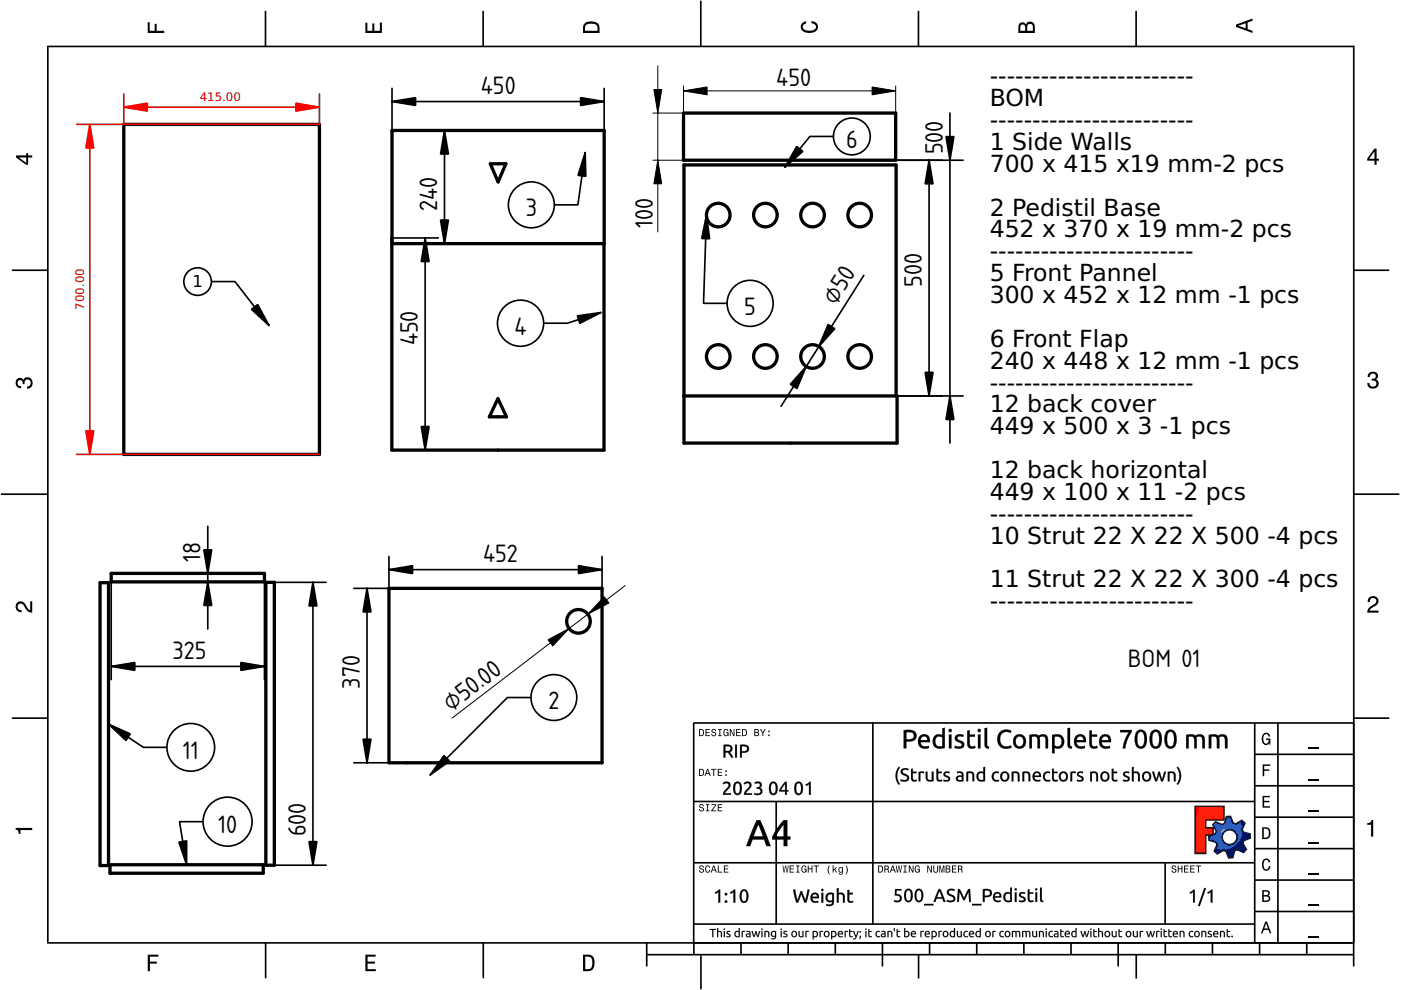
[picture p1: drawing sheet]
<svg xmlns="http://www.w3.org/2000/svg" width="297mm" height="210mm" viewBox="0 0 297 210" stroke-linecap="round" stroke-linejoin="round" font-family="sans-serif">
<defs><g id="words">
<g font-size="5">
<text x="209.8" y="17.9">------------------------</text>
<text x="102" y="20">450</text>
<text x="164.6" y="18.2">450</text>
<text x="209.8" y="22.5">BOM</text>
<text x="209.8" y="27.2">------------------------</text>
<text x="179.4" y="31.3">6</text>
<text x="199.9" y="32.7" transform="rotate(-90 199.9 32.7)">500</text>
<text x="209.8" y="31.8">1 Side Walls</text>
<text x="209.8" y="36.4">700 x 415 x19 mm-2 pcs</text>
<text x="92.7" y="44.8" transform="rotate(-90 92.7 44.8)">240</text>
<text x="111.5" y="45.8">3</text>
<text x="209.8" y="45.7">2 Pedistil Base</text>
<text x="138.4" y="48.4" transform="rotate(-90 138.4 48.4)">100</text>
<text x="209.8" y="50.3">452 x 370 x 19 mm-2 pcs</text>
<text x="209.8" y="55">------------------------</text>
<text x="209.8" y="59.6">5 Front Pannel</text>
<text x="177.2" y="64.8" transform="rotate(-58 177.2 64.8)">⌀50</text>
<text x="195.5" y="60.8" transform="rotate(-90 195.5 60.8)">500</text>
<text x="209.8" y="64.3">300 x 452 x 12 mm -1 pcs</text>
<text x="109.1" y="70.9">4</text>
<text x="157.8" y="66.7">5</text>
<text x="88.6" y="73.2" transform="rotate(-90 88.6 73.2)">450</text>
<text x="209.8" y="73.5">6 Front Flap</text>
<text x="209.8" y="78.2">240 x 448 x 12 mm -1 pcs</text>
<text x="209.8" y="82.8">------------------------</text>
<text x="209.8" y="87.4">12 back cover</text>
<text x="209.8" y="92.1">449 x 500 x 3 -1 pcs</text>
<text x="209.8" y="101.4">12 back horizontal</text>
<text x="209.8" y="106">449 x 100 x 11 -2 pcs</text>
<text x="209.8" y="110.6">------------------------</text>
<text x="42.5" y="119.1" transform="rotate(-90 42.5 119.1)">18</text>
<text x="102.4" y="119.3">452</text>
<text x="209.8" y="115.3">10 Strut 22 X 22 X 500 -4 pcs</text>
<text x="209.8" y="124.5">11 Strut 22 X 22 X 300 -4 pcs</text>
<text x="209.8" y="129.2">------------------------</text>
<text x="36.5" y="139.8">325</text>
<text x="239.1" y="141.3">BOM 01</text>
<text x="76.3" y="146" transform="rotate(-90 76.3 146)">370</text>
<text x="95.7" y="150.9" transform="rotate(-37 95.7 150.9)">⌀50.0</text>
<text x="116.3" y="150.3">2</text>
<text x="38.7" y="160.9">11</text>
<text x="46.2" y="176.6">10</text>
<text x="64.8" y="177.3" transform="rotate(-90 64.8 177.3)">600</text>
</g>
<text font-size="3.5" x="40.8" y="60.9">1</text>
<g font-size="2.5" fill="#f00">
<text x="42.4" y="21.5">415.00</text>
<text x="17.8" y="65.7" transform="rotate(-90 17.8 65.7)">700.00</text>
</g>
</g></defs>
<g fill="none" stroke="#000" stroke-width=".35">
<path d="M10.1 9.7v190.1M10.1 9.9h277M56.3 2.3v7.5M102.4 2.3v7.5M148.6 .1v9.8M194.7 2.3v7.5M240.9 2.3v7.5M287 9.7v195.2M2.5 57.3h7.5M287.1 57.3h7.4M.2 104.8h10M287 104.8h9.7"/>
<path d="M2.5 152.3h7.5M147 153.3h140.1M147.1 153.3v49.1M185.1 153.2v42.8M266 159.9h21M266 153.3v46.7M270.9 153.3v46.7M287.1 152.3h7.4M147 169.9h119M164.6 169.9v26M266 179.9h21M266 173.3h21"/>
<path d="M266 166.6h21M10 199.9h277.1M56.3 199.9v7.5M102.5 199.9v7.5M137.1 199.9v5M147 195.9h119M147 182.9h119M157.1 199.9v2.5M167.1 199.9v2.5M177.1 199.9v2.5M187.1 199.9v5M197.1 199.9v2.5"/>
<path d="M207.1 199.9v2.5M217.1 199.9v2.5M227.1 199.9v2.5M237.1 199.9v5M247 182.9v13M247.1 199.9v2.5M257.1 199.9v2.5M266 193.3h21M266 186.6h21M267.1 199.9v2.5M277.1 199.9v2.5M137.1 202.4h150"/>
<path d="M148.6 202.6v7.2M194.8 202.4v5.1M240.9 202.4v5.1"/>
</g>
<g fill="#000">
<path d="M31.3 4.7h.4v1.8h1.1v-1.4h.4v1.4h1.6v.5h-3.5z" fill-rule="evenodd"/>
<path d="M77.5 4.8h.4v1.7h1v-1.5h.5v1.5h1.1v-1.7h.5v2.2h-3.5z" fill-rule="evenodd"/>
<path d="M124.1 4.9a2.19 2.19 0 0 0-.5 2.1h3.5v-1.2a1.42 1.42 0 0 0-1.7-1.3zM124.3 5.2a2.14 2.14 0 0 1 2.3 .3l.1 1h-2.7l.1-1z" fill-rule="evenodd"/>
<path d="M170.1 4.9l.8-.4v.5a.7 .7 0 0 0-.7 .5 .7 .7 0 0 0 .3 .8 1.69 1.69 0 0 0 2.5-.6 .9 .9 0 0 0-.9-.8v-.5a1.24 1.24 0 0 1 1.3 1.1 1.24 1.24 0 0 1-1 1.4 2.22 2.22 0 0 1-2.5-.7l-.1-.5z" fill-rule="evenodd"/>
<path d="M216.1 5l-.2 .8v1.2h3.5v-1.3a.98 .98 0 0 0-.7-1.1 .98 .98 0 0 0-1.2 .6 .84 .84 0 0 0-1.4-.2zM216.4 5.3a.54 .54 0 0 1 .7-.1 .54 .54 0 0 1 .3 .6v.7h-1.1zM217.9 5.2a.62 .62 0 0 1 .7-.1 .62 .62 0 0 1 .4 .6v.8h-1.2z" fill-rule="evenodd"/>
<path d="M262.1 5.2v.5l3.5 1.3v-.5l-1.1-.3v-1.4l1.1-.4v-.5zM262.6 5.5l1.5-.6v1.1z" fill-rule="evenodd"/>
<path d="M3.4 32.9v.5l2.1 1.5h.5v-1.5h.8v-.5h-.8v-.5h-.4v.5zM4 33.4h1.6v1.1z" fill-rule="evenodd"/>
<path d="M291.4 31.5l-1.5 2.1v.5h1.5v.8h.5v-.8h.5v-.4h-.5v-2.2zM291.4 32.1v1.6h-1.1z" fill-rule="evenodd"/>
<path d="M3.6 80.4a.86 .86 0 0 1 1.4 .1 1.06 1.06 0 0 1 1.2-.5 1.06 1.06 0 0 1 .7 1.2 1.1 1.1 0 0 1-1.2 1.2v-.4a.71 .71 0 0 0 .8-1 .71 .71 0 0 0-1.3-.1v.6h-.4a.61 .61 0 0 0-.3-.8 .61 .61 0 0 0-.8 .2 .61 .61 0 0 0 .2 .8l.6 .2v.4a1.15 1.15 0 0 1-1.2-.6 1.15 1.15 0 0 1 .3-1.3z" fill-rule="evenodd"/>
<path d="M290.3 79.1a1.08 1.08 0 0 1 1.3-.2 1.08 1.08 0 0 1 .5 1.3l-.4 .2a1.06 1.06 0 0 1 .6 1.3 1.06 1.06 0 0 1-1.2 .7 1.1 1.1 0 0 1-1.2-1.2h.4a.71 .71 0 0 0 1 .8 .71 .71 0 0 0 .1-1.3h-.6v-.4a.61 .61 0 0 0 .8-.3 .61 .61 0 0 0-.2-.8 .61 .61 0 0 0-.8 .2l-.2 .5h-.4z" fill-rule="evenodd"/>
<path d="M3.6 127.8a1.22 1.22 0 0 1 2 .7l.4 .6 .4 .3v-1.9h.4v2.4a1.8 1.8 0 0 1-1.7-1.4 .71 .71 0 0 0-.9-.5 .71 .71 0 0 0-.5 .8 .71 .71 0 0 0 .9 .6v.4a1.18 1.18 0 0 1-1.2-.6 1.18 1.18 0 0 1 .2-1.4z" fill-rule="evenodd"/>
<path d="M290.3 126.7a1.18 1.18 0 0 1 1.9 .3 1.18 1.18 0 0 1-1 1.7l-.5 .3-.3 .5h1.9v.4h-2.4a1.8 1.8 0 0 1 1.4-1.7 .71 .71 0 0 0 .5-.9 .71 .71 0 0 0-.9-.5 .71 .71 0 0 0-.5 .8h-.4z" fill-rule="evenodd"/>
<path d="M148.2 154.6v1.5h.5a.77 .77 0 0 0 .6-.8 .77 .77 0 0 0-.6-.7zM148.4 154.8a.58 .58 0 0 1 .7 .5 .58 .58 0 0 1-.7 .6zM149.6 154.6v1.5h.9v-.2h-.7v-.5h.6v-.2h-.6v-.4h.7v-.2zM151 154.7a.53 .53 0 0 0 0 .6 .53 .53 0 0 0 .6 .2 .32 .32 0 0 1-.3 .5 .32 .32 0 0 1-.3-.4h-.2a.5 .5 0 0 0 .7 .5 .5 .5 0 0 0 .1-.8l-.4-.1a.28 .28 0 0 1-.1-.4 .28 .28 0 0 1 .4-.1 .28 .28 0 0 1 .1 .3h.2a.51 .51 0 0 0-.3-.4 .51 .51 0 0 0-.5 .1zM152.3 154.6v.2h.2v1.1h-.2v.2h.7v-.2h-.3v-1.1h.3v-.2zM153.5 154.7a.81 .81 0 0 0 .5 1.4l.3-.2 .2 .2v-.8h-.6v.1h.4l-.2 .5a.6 .6 0 0 1-.5-.6 .6 .6 0 0 1 .4-.6l.2 .3h.2l-.1-.3a.53 .53 0 0 0-.8 0zM154.7 154.6v1.5h.2v-1.3l.6 1.3h.2v-1.5h-.2v1.2l-.5-1.2zM156.1 154.6v1.5h.9v-.2h-.7v-.5h.6v-.2h-.6v-.4h.7v-.2zM157.3 154.6v1.5h.5a.77 .77 0 0 0 .6-.8 .77 .77 0 0 0-.6-.7zM157.5 154.8a.58 .58 0 0 1 .7 .5 .58 .58 0 0 1-.7 .6zM159.9 154.6v1.5h.6a.42 .42 0 0 0 .5-.3 .42 .42 0 0 0-.3-.5l.2-.2-.1-.4zM160.1 154.8h.3a.23 .23 0 0 1 .3 .2 .23 .23 0 0 1-.3 .2h-.3zM160.1 155.4h.4a.26 .26 0 0 1 .3 .2 .26 .26 0 0 1-.3 .3h-.4zM161.1 154.6l.5 .9v.6h.2v-.6l.5-.9h-.2l-.4 .7-.3-.7zM162.9 155.8v.3h.3v-.3zM162.9 154.9v.3h.3v-.3z" fill-rule="evenodd"/>
<path d="M267.8 155.7a.85 .85 0 0 1 .9-.3 .85 .85 0 0 1 .6 .8h-.3l-.1-.3a.49 .49 0 0 0-.4-.3 .49 .49 0 0 0-.5 .3 1.2 1.2 0 0 0 .4 1.8 .66 .66 0 0 0 .6-.8h-.6v-.3h.9v1.3h-.1l-.1-.3-.3 .3a.85 .85 0 0 1-1.2-.7v-1.1z" fill-rule="evenodd"/>
<path d="M3.3 175.5h3.5v.5h-2.5v.8h-.3a.77 .77 0 0 0-.7-.9z" fill-rule="evenodd"/>
<path d="M148.4 170.6a.53 .53 0 0 0 0 .6 .53 .53 0 0 0 .6 .2 .32 .32 0 0 1-.3 .5 .32 .32 0 0 1-.3-.4h-.2a.5 .5 0 0 0 .7 .6 .5 .5 0 0 0 .1-.9l-.4-.1a.28 .28 0 0 1-.1-.4 .28 .28 0 0 1 .4-.1 .28 .28 0 0 1 .1 .4h.2a.51 .51 0 0 0-.3-.5 .51 .51 0 0 0-.5 .1zM149.7 170.5v.2h.2v1.1h-.2v.2h.7v-.2h-.3v-1.1h.3v-.2zM150.8 170.5v.2h.8l-.8 1.3h1.1v-.2h-.9l.9-1.3zM152.2 170.5v1.5h.9v-.2h-.7v-.5h.6v-.2h-.6v-.4h.7v-.2z" fill-rule="evenodd"/>
<path d="M148.2 163v1.5h.5a.77 .77 0 0 0 .6-.7 .77 .77 0 0 0-.6-.8zM148.4 163.2a.57 .57 0 0 1 .7 .6 .57 .57 0 0 1-.7 .5zM149.9 163l-.5 1.5h.2l.1-.4h.6l.2 .4h.2l-.6-1.5zM150 163.2l.3 .7h-.5zM150.8 163v.2h.4v1.3h.2v-1.3h.5v-.2zM152.2 163v1.5h.9v-.2h-.7v-.5h.6v-.2h-.6v-.4h.7v-.2zM153.8 164.2v.3h.3v-.3zM153.8 163.4v.3h.3v-.3z" fill-rule="evenodd"/>
<path d="M253.4 171h6.1v2.8h-3.9v1.7h1.6v1.5h-1.6v4h-2.2z" fill-rule="evenodd"/>
<path d="M257.7 174.3l-.5 .6 .7 1.3-.2 .6-1.4 .5v.9l1.5 .4 .3 .5-.7 1.4 .7 .5 1.3-.7 .6 .2 .5 1.4 .9-.1 .3-1.4 .6-.3 1.4 .6 .5-.6-.7-1.3 .2-.6 1.4-.5-.1-.9-1.4-.4-.3-.5 .6-1.4-.6-.6-1.3 .8-.6-.2-.5-1.4h-.9l-.4 1.5-.5 .2zM259.1 177.5a1.6 1.6 0 0 1 3.2 0 1.6 1.6 0 0 1-3.2 0z" fill-rule="evenodd"/>
<path d="M267.7 168.7h1.5v.3h-1.2v.8h1.1v.3h-1.1v.8h1.3v.3h-1.6z" fill-rule="evenodd"/>
<path d="M267.7 162.1h1.6v.3h-1.3v.7h1.1v.3h-1.1v1.2h-.3z" fill-rule="evenodd"/>
<path d="M267.6 175.4v2.5h.8a1.37 1.37 0 0 0 .7-2.2 1.56 1.56 0 0 0-1.5-.3zM267.9 175.7a.98 .98 0 0 1 1.2 .7 .98 .98 0 0 1-.7 1.2h-.5z" fill-rule="evenodd"/>
<path d="M289.9 174.5a.77 .77 0 0 0 .9-.6h.4v3.5h-.5v-2.5h-.8z" fill-rule="evenodd"/>
<path d="M148.4 183.6a.53 .53 0 0 0 0 .6 .53 .53 0 0 0 .6 .2 .32 .32 0 0 1-.3 .5 .32 .32 0 0 1-.3-.4h-.2a.5 .5 0 0 0 .7 .6 .5 .5 0 0 0 .1-.9l-.4-.1a.28 .28 0 0 1-.1-.4 .28 .28 0 0 1 .4-.1 .28 .28 0 0 1 .1 .4h.2a.51 .51 0 0 0-.3-.5 .51 .51 0 0 0-.5 .1zM149.6 183.7l-.1 .2a.67 .67 0 0 0 .1 .9 .67 .67 0 0 0 .8 .1l.2-.4h-.2l-.2 .3a.6 .6 0 0 1-.5-.5 .6 .6 0 0 1 .4-.6l.3 .3h.2l-.2-.4a.5 .5 0 0 0-.8 .1zM151.2 183.5l-.5 1.5h.2l.1-.4h.6l.2 .4h.2l-.6-1.5zM151.3 183.7l.3 .7h-.5zM152.2 183.5v1.5h1v-.2h-.8v-1.3zM153.5 183.5v1.5h.9v-.2h-.7v-.5h.6v-.2h-.6v-.4h.7v-.2z" fill-rule="evenodd"/>
<path d="M165.9 183.5l.3 1.5h.1l.3-1.3 .2 1.3h.2l.2-1.5h-.1l-.2 1.3-.2-1.3h-.2l-.2 1.3-.2-1.3zM167.4 183.5v1.5h1v-.2h-.8v-.5h.7v-.2h-.7v-.4h.7v-.2zM168.8 183.5v.2h.3v1.1h-.3v.2h.7v-.2h-.2v-1.1h.2v-.2zM170.1 183.7a.82 .82 0 0 0 .5 1.3l.3-.2 .1 .2v-.8h-.5v.2h.3l-.2 .4a.6 .6 0 0 1-.5-.5 .6 .6 0 0 1 .5-.6l.2 .3h.2l-.2-.4a.53 .53 0 0 0-.7 .1zM171.3 183.5v1.5h.2v-.7h.6v.7h.2v-1.5h-.2v.6h-.6v-.6zM172.5 183.5v.2h.5v1.3h.2v-1.3h.4v-.2zM175.8 183.5a1.35 1.35 0 0 0 .2 1.9 1.84 1.84 0 0 1 0-1.9zM176.5 183.5v1.5h.2v-.4l.2-.2 .4 .6h.2l-.4-.7 .4-.5h-.2l-.6 .6v-.9zM177.9 184a.59 .59 0 0 0-.2 .7 .59 .59 0 0 0 .7 .3l.1-.2a.31 .31 0 0 1-.1 .5 .31 .31 0 0 1-.4-.2h-.2a.47 .47 0 0 0 .5 .4 .47 .47 0 0 0 .4-.5v-1.2h-.2v.2l-.3-.2zM178 184.1l.1-.1a.42 .42 0 0 1 .4 .4 .42 .42 0 0 1-.4 .5l-.1-.3zM179.3 183.5a1.85 1.85 0 0 1 0 1.9 1.22 1.22 0 0 0 0-1.9z" fill-rule="evenodd"/>
<path d="M186.2 183.5v1.5h.5a.77 .77 0 0 0 .6-.7 .77 .77 0 0 0-.6-.8zM186.4 183.7a.58 .58 0 0 1 .6 .6 .58 .58 0 0 1-.6 .5zM187.5 183.5v1.5h.2v-.6a.45 .45 0 0 1 .5 .1 .45 .45 0 0 1 .1 .5h.2l-.2-.7a.42 .42 0 0 0 .1-.5 .42 .42 0 0 0-.4-.3zM187.7 183.7h.2a.26 .26 0 0 1 .4 .3 .26 .26 0 0 1-.4 .2h-.2zM189.2 183.5l-.6 1.5h.2l.2-.4h.6l.1 .4h.2l-.5-1.5zM189.3 183.7l.2 .7h-.4zM189.9 183.5l.3 1.5h.2l.2-1.3 .2 1.3h.2l.3-1.5h-.2l-.2 1.3-.2-1.3h-.2l-.2 1.3-.2-1.3zM191.5 183.5v.2h.3v1.1h-.3v.2h.8v-.2h-.3v-1.1h.3v-.2zM192.7 183.5v1.5h.2v-1.2l.5 1.2h.3v-1.5h-.2v1.2l-.6-1.2zM194.1 183.7a.81 .81 0 0 0 .5 1.3l.3-.2 .1 .2v-.8h-.5v.2h.3l-.2 .4a.6 .6 0 0 1-.5-.5 .6 .6 0 0 1 .5-.6l.2 .3h.2l-.2-.4a.53 .53 0 0 0-.7 .1zM196.6 183.5v1.5h.2v-1.2l.6 1.2h.2v-1.5h-.2v1.2l-.6-1.2zM197.9 183.5v.9a.52 .52 0 0 0 .5 .6 .52 .52 0 0 0 .5-.6v-.9h-.2v.9a.33 .33 0 0 1-.3 .5 .33 .33 0 0 1-.3-.5v-.9zM199.2 183.5v1.5h.1v-1.4l.3 1.4h.2l.3-1.4v1.4h.1v-1.5h-.2l-.3 1.3-.3-1.3zM200.5 183.5v1.5h.6a.42 .42 0 0 0 .4-.3 .42 .42 0 0 0-.2-.5l.2-.2-.1-.4zM200.7 183.7h.3a.23 .23 0 0 1 .3 .2 .23 .23 0 0 1-.3 .2h-.3zM200.7 184.3h.3a.26 .26 0 0 1 .3 .3 .26 .26 0 0 1-.3 .2h-.3zM201.8 183.5v1.5h1v-.2h-.8v-.5h.7v-.2h-.7v-.4h.8v-.2zM203.1 183.5v1.5h.2v-.6a.45 .45 0 0 1 .5 .1 .45 .45 0 0 1 .1 .5h.2l-.2-.7a.42 .42 0 0 0 .1-.5 .42 .42 0 0 0-.4-.3zM203.3 183.7h.3a.26 .26 0 0 1 .3 .3 .26 .26 0 0 1-.4 .2h-.2z" fill-rule="evenodd"/>
<path d="M248.5 183.6a.53 .53 0 0 0 0 .6 .53 .53 0 0 0 .6 .2 .32 .32 0 0 1-.2 .5 .32 .32 0 0 1-.3-.4h-.2a.5 .5 0 0 0 .6 .6 .5 .5 0 0 0 .2-.9l-.4-.1a.28 .28 0 0 1-.1-.4 .28 .28 0 0 1 .3-.1 .28 .28 0 0 1 .2 .4h.2a.51 .51 0 0 0-.3-.5 .51 .51 0 0 0-.6 .1zM249.7 183.5v1.5h.2v-.7h.6v.7h.2v-1.5h-.2v.6h-.6v-.6zM251 183.5v1.5h1v-.2h-.8v-.5h.7v-.2h-.7v-.4h.8v-.2zM252.3 183.5v1.5h1v-.2h-.8v-.5h.7v-.2h-.7v-.4h.8v-.2zM253.5 183.5v.2h.5v1.3h.2v-1.3h.5v-.2z" fill-rule="evenodd"/>
<path d="M268.3 195.4l-1 2.5h.4l.2-.7h1l.3 .7h.3l-.9-2.5zM268.4 195.8l.4 1.1h-.7z" fill-rule="evenodd"/>
<path d="M267.6 188.7v2.5h1a.7 .7 0 0 0 .7-.5 .7 .7 0 0 0-.4-.8 .61 .61 0 0 0 .3-.8 .61 .61 0 0 0-.7-.4zM267.9 189h.6a.38 .38 0 0 1 .4 .4 .38 .38 0 0 1-.5 .4h-.5zM267.9 190.1h.6a.44 .44 0 0 1 .5 .4 .44 .44 0 0 1-.5 .4h-.6z" fill-rule="evenodd"/>
<path d="M267.8 182.3a.85 .85 0 0 1 .9-.3 .85 .85 0 0 1 .6 .8h-.3l-.1-.2a.47 .47 0 0 0-.4-.3 .47 .47 0 0 0-.4 .3 1.21 1.21 0 0 0 .4 1.7 .64 .64 0 0 0 .5-.7h.4a.89 .89 0 0 1-.8 1 .89 .89 0 0 1-1-.7v-1.1z" fill-rule="evenodd"/>
<path d="M31.3 202.4h2.3v.4h-1.8v1.1h1.5v.4h-1.5v1.6h-.5z" fill-rule="evenodd"/>
<path d="M77.5 202.4h2.1v.4h-1.7v1.1h1.6v.4h-1.6v1.2h1.8v.4h-2.2z" fill-rule="evenodd"/>
<path d="M123.6 202.4v3.5h1.2a1.42 1.42 0 0 0 1.3-1.7 1.38 1.38 0 0 0-1.3-1.8zM124.1 202.8l1 .1a1.89 1.89 0 0 1 0 2.5l-1 .1z" fill-rule="evenodd"/>
</g>
<path d="M277.3 158.6h2.2M277.3 178.6h2.2M277.3 172h2.2M277.3 165.3h2.2M277.3 198.6h2.2M277.3 192h2.2M277.3 185.3h2.2" fill="none" stroke="#000" stroke-width=".25"/>
<g fill="#000">
<path d="M153.4 157.9a2.06 2.06 0 0 1 1.8 .4 .79 .79 0 0 1-.5 1.2l.8 1.1h-.5l-.3-.6a.45 .45 0 0 0-.6-.5h-.3v1.1h-.4zM153.8 158.2v1a.8 .8 0 0 0 1.1-.5 .77 .77 0 0 0-1.1-.5zM155.9 157.9h.3v2.7h-.3zM156.9 157.9a1.78 1.78 0 0 1 1.9 .6 .94 .94 0 0 1-1.2 1.1h-.3v1h-.4zM157.3 158.2v1.1a.73 .73 0 0 0 1.1-.7 .87 .87 0 0 0-1.1-.4z"/>
<path d="M153.4 157.9a2.08 2.08 0 0 1 1.8 .3 .78 .78 0 0 1-.5 1.3l.8 1.1a1.03 1.03 0 0 1-1-.8l-.2-.3h-.5v1.1h-.4zM153.4 157.9v2.7h.4v-1.1h.6l.6 1.1h.5l-.8-1.1a.83 .83 0 0 0 .5-1.1 .83 .83 0 0 0-1.1-.5zM153.8 158.2v1a.77 .77 0 0 0 1.1-.5 .75 .75 0 0 0-1.1-.5zM153.8 158.2h.1a.62 .62 0 0 1 .9 .1 .62 .62 0 0 1-.1 .9l-.9 .1zM155.8 157.9h.5v2.7h-.5zM155.9 157.9v2.7h.3v-2.7zM156.9 157.9a2.1 2.1 0 0 1 1.8 .3 .94 .94 0 0 1-.1 1.1 .94 .94 0 0 1-1 .3h-.3v1h-.4zM156.9 157.9v2.7h.4v-1a1.06 1.06 0 0 0 1.4-1.1 1.55 1.55 0 0 0-1.8-.5zM157.3 158.2v1.1a.78 .78 0 0 0 1.1-.6 .77 .77 0 0 0-1.1-.5zM157.3 158.2h.1a.63 .63 0 0 1 .9 .1 .63 .63 0 0 1-.1 .9l-.9 .1z"/>
<path d="M191.6 154.8h.5a1.85 1.85 0 0 1 2.2 .9 1.33 1.33 0 0 1-1.7 1.5h-.4v1.5h-.6zM192.2 155.2v1.6a1.16 1.16 0 0 0 1.6-.8 1.13 1.13 0 0 0-1.6-.8zM195 156.1a1.27 1.27 0 0 1 1.6-.3 1.27 1.27 0 0 1 .6 1.5h-2a1.1 1.1 0 0 0 1.7 .8l.1 .5a1.59 1.59 0 0 1-2.1-.4 1.59 1.59 0 0 1 .1-2.1zM195.4 156.4l-.2 .5h1.4a.69 .69 0 0 0-.4-.7 .69 .69 0 0 0-.8 .2zM198.6 156.3a1.13 1.13 0 0 0-.2 1.5 1.13 1.13 0 0 0 1.4 .4v-1.8l-.7-.3zM198.2 156a1.39 1.39 0 0 1 1.6-.1v-1.5l.5-.1v4.3a1.72 1.72 0 0 1-2.5-1.2 1.69 1.69 0 0 1 .4-1.4zM201.2 155.8h.5v2.9h-.5zM201.1 154.9a.35 .35 0 0 1 .7 0 .35 .35 0 0 1-.7 0zM202.7 155.9l.5-.2h.9l.2 .1-.1 .5a.69 .69 0 0 0-.7-.2 .69 .69 0 0 0-.5 .5l.4 .3a.91 .91 0 0 1 1 1 .91 .91 0 0 1-1.1 .8l-.9-.1 .1-.5 .1 .1a1.04 1.04 0 0 0 1.3-.3l-.4-.4a.93 .93 0 0 1-.9-.6 .93 .93 0 0 1 .1-1zM205.1 154.9h.5v.9h1.1v.4h-1.1v1.3a.66 .66 0 0 0 .3 .7 .66 .66 0 0 0 .8-.1l.1 .5-.3 .1a1.03 1.03 0 0 1-1-.1 1.03 1.03 0 0 1-.4-1.1zM207.4 155.8h.5v2.9h-.5zM207.3 154.9a.35 .35 0 0 1 .7 0 .35 .35 0 0 1-.7 0zM208.8 154.4l.5-.1v3.5a.39 .39 0 0 0 .4 .5l-.1 .4h-.3l-.3-.2-.2-.4zM212 155.2a2.13 2.13 0 0 1 2.4-.2l-.1 .4a1.53 1.53 0 0 0-2.3 1.2 1.53 1.53 0 0 0 2 1.6l.3-.2 .2 .5a2.03 2.03 0 0 1-2.6-.3 2.03 2.03 0 0 1-.2-2.6zM215.2 156.1a1.48 1.48 0 0 1 2.3 .7 1.48 1.48 0 0 1-1.5 1.9 1.59 1.59 0 0 1-.8-2.6zM215.6 156.4a1.03 1.03 0 0 0-.2 1.3 1.03 1.03 0 0 0 1.2 .4 1.04 1.04 0 0 0 .4-1.3 1.04 1.04 0 0 0-1.3-.5zM218.3 155.8l.4-.1a1.9 1.9 0 0 1 1.5 .3 1.18 1.18 0 0 1 1.4-.2 1.18 1.18 0 0 1 .6 1.2v1.7h-.5v-1.6a.77 .77 0 0 0-.3-.9 .77 .77 0 0 0-1 .1l.1 2.4h-.5v-1.6a.85 .85 0 0 0-.3-.8 .85 .85 0 0 0-.9-.1v2.5h-.5zM223.6 156.2v1.8a.95 .95 0 0 0 1.2 .1 .95 .95 0 0 0 .3-1.2 1.06 1.06 0 0 0-1.5-.7zM223.1 155.8a1.72 1.72 0 0 1 2.5 1.2 1.36 1.36 0 0 1-.5 1.5 1.36 1.36 0 0 1-1.5 0v1.2h-.5zM226.3 154.4l.6-.1v3.5a.39 .39 0 0 0 .4 .5l-.1 .4h-.3l-.4-.2-.1-.4zM228.1 156.1a1.27 1.27 0 0 1 1.6-.3 1.27 1.27 0 0 1 .5 1.5h-1.9a1.1 1.1 0 0 0 1.7 .8l.1 .5a1.59 1.59 0 0 1-2.1-.4 1.59 1.59 0 0 1 .1-2.1zM228.5 156.4l-.2 .5h1.4a.69 .69 0 0 0-.4-.7 .69 .69 0 0 0-.8 .2zM231 154.9h.5v.9h1.1v.4h-1.1v1.3a.66 .66 0 0 0 .3 .7 .66 .66 0 0 0 .8-.1l.1 .5-.3 .1a1.03 1.03 0 0 1-1.1-.1 1.03 1.03 0 0 1-.3-1.1zM233.4 156.1a1.27 1.27 0 0 1 1.6-.3 1.27 1.27 0 0 1 .6 1.5h-2a1.1 1.1 0 0 0 1.7 .8l.1 .5a1.59 1.59 0 0 1-2.1-.4 1.59 1.59 0 0 1 .1-2.1zM233.8 156.4l-.2 .5h1.4a.69 .69 0 0 0-.4-.7 .69 .69 0 0 0-.8 .2zM237.5 154.8h2.5v.4l-1.1 1.9-.3 1.6h-.5l.1-.7 .5-1.5 .7-1.3h-1.9zM241.1 155a1.28 1.28 0 0 1 1.5-.1 1.28 1.28 0 0 1 .6 1.4 1.89 1.89 0 0 1-1.3 2.4 1.61 1.61 0 0 1-1.3-2l.1-.8zM241.5 155.3a2.84 2.84 0 0 0 0 2.9 .83 .83 0 0 0 .9-.2 .83 .83 0 0 0 .2-.9v-.6a1.04 1.04 0 0 0-.9-1.3zM244.3 155a1.28 1.28 0 0 1 1.4-.1 1.28 1.28 0 0 1 .6 1.4 1.89 1.89 0 0 1-1.3 2.4 1.61 1.61 0 0 1-1.3-2l.1-.8zM244.7 155.3a2.84 2.84 0 0 0 0 2.9 .83 .83 0 0 0 .8-.2 .83 .83 0 0 0 .3-.9v-.6a1.04 1.04 0 0 0-1-1.3zM247.4 155a1.28 1.28 0 0 1 1.5-.1 1.28 1.28 0 0 1 .6 1.4 1.89 1.89 0 0 1-1.3 2.4 1.61 1.61 0 0 1-1.3-2l.1-.8zM247.8 155.3a2.84 2.84 0 0 0 0 2.9 .83 .83 0 0 0 .9-.2 .83 .83 0 0 0 .2-.9v-.6a1.04 1.04 0 0 0-.9-1.3zM251.5 155.8l.5-.1a1.9 1.9 0 0 1 1.5 .3 1.18 1.18 0 0 1 1.3-.2 1.18 1.18 0 0 1 .6 1.2v1.7h-.5v-1.6a.77 .77 0 0 0-.3-.9 .77 .77 0 0 0-1 .1l.1 2.4h-.5v-1.6a.85 .85 0 0 0-.3-.8 .85 .85 0 0 0-.9-.1v2.5h-.5zM256.3 155.8l.5-.1a1.9 1.9 0 0 1 1.5 .3 1.18 1.18 0 0 1 1.4-.2 1.18 1.18 0 0 1 .5 1.2v1.7h-.5v-1.6a.77 .77 0 0 0-.3-.9 .77 .77 0 0 0-1 .1l.1 2.4h-.5v-1.6a.85 .85 0 0 0-.3-.8 .85 .85 0 0 0-.9-.1v2.5h-.5z"/>
<path d="M191.6 154.8l.5-.1a1.6 1.6 0 0 1 2.2 1.5 1.42 1.42 0 0 1-1.7 1.1l-.4-.1v1.5h-.6zM191.6 154.8v3.9h.6v-1.5a1.82 1.82 0 0 0 2.1-.8 1.28 1.28 0 0 0-1.7-1.6zM192.2 155.2v1.5a1.14 1.14 0 0 0 1.5-.7 1.11 1.11 0 0 0-1.5-.7zM192.1 155.2h.2a1.05 1.05 0 0 1 1.5 1 1.42 1.42 0 0 1-1.7 .6zM195 156a1.29 1.29 0 0 1 1.6-.2 1.29 1.29 0 0 1 .6 1.6l-2-.1a1.07 1.07 0 0 0 1.7 .8l.1 .5a1.61 1.61 0 0 1-2.1-.4 1.61 1.61 0 0 1 .1-2.2zM195.1 156.1a1.56 1.56 0 0 0-.2 2.1 1.56 1.56 0 0 0 2.1 .3l-.1-.3a1.13 1.13 0 0 1-1.8-.9h2a1.24 1.24 0 0 0-.5-1.4 1.24 1.24 0 0 0-1.5 .2zM195.4 156.4l-.2 .5h1.4a.67 .67 0 0 0-.4-.7 .67 .67 0 0 0-.8 .2zM195.4 156.4a.71 .71 0 0 1 .8-.2 .71 .71 0 0 1 .4 .8h-1.4zM198.6 156.3a1.1 1.1 0 0 0-.2 1.5 1.1 1.1 0 0 0 1.4 .4v-1.8a1.08 1.08 0 0 0-1.2-.1zM198.6 156.3a1.01 1.01 0 0 1 1.2 .1v1.8a1.14 1.14 0 0 1-1.5-.4 1.14 1.14 0 0 1 .3-1.5zM199.8 154.4l.5-.1v4.3a1.7 1.7 0 0 1-1.9-.1 1.7 1.7 0 0 1-.6-1.9 1.29 1.29 0 0 1 2-.7zM199.8 154.4v1.5a1.39 1.39 0 0 0-1.7 .2 1.39 1.39 0 0 0-.2 1.7 1.76 1.76 0 0 0 2.4 .7v-4.1zM201.2 155.7h.6v3h-.6zM201.2 155.8v2.9h.5v-2.9zM201.1 154.9a.37 .37 0 0 1 .7 0 .37 .37 0 0 1-.7 0zM201.1 154.9a.35 .35 0 0 0 .7 0 .35 .35 0 0 0-.7 0zM202.7 155.9l.5-.2h1l.1 .1-.1 .5a.8 .8 0 0 0-1.2 .3l.4 .3a.94 .94 0 0 1 1 1 .94 .94 0 0 1-1.1 .9l-.9-.2 .1-.5 .3 .1a.84 .84 0 0 0 1.1-.3l-.1-.2-.5-.3a.88 .88 0 0 1-.8-.6 .88 .88 0 0 1 .2-.9zM202.7 155.9a.91 .91 0 0 0-.1 1 .91 .91 0 0 0 .9 .5 .46 .46 0 0 1 .4 .6 .46 .46 0 0 1-.6 .3l-.8-.2-.1 .4a1.68 1.68 0 0 0 2-.4 .9 .9 0 0 0-.8-1.1h-.2a.44 .44 0 0 1-.4-.5 .44 .44 0 0 1 .5-.4l.7 .2 .1-.5-.8-.1zM205 154.9l.6-.1v1l1.1-.1v.5h-1.1v1.3a.64 .64 0 0 0 .4 .7 .64 .64 0 0 0 .7-.1l.1 .5a1.13 1.13 0 0 1-1.2 0 1.13 1.13 0 0 1-.6-1.1zM205.1 154.9v2.6a1.05 1.05 0 0 0 .5 1.1 1.05 1.05 0 0 0 1.2-.1l-.2-.3a.67 .67 0 0 1-.7 0 .67 .67 0 0 1-.3-.7v-1.3h1.1v-.4h-1.1v-.9zM207.3 155.7h.6v3h-.6zM207.4 155.8v2.9h.5v-2.9zM207.2 154.9a.4 .4 0 0 1 .8 0 .4 .4 0 0 1-.8 0zM207.3 154.9a.31 .31 0 0 0 .6 0 .31 .31 0 0 0-.6 0zM208.7 154.4l.6-.1v3.5a.37 .37 0 0 0 .4 .5v.4a.76 .76 0 0 1-1-.8zM208.8 154.4v3.7l.2 .4 .6 .2 .1-.4a.41 .41 0 0 1-.5-.5l.1-3.4zM212 155.2a2.07 2.07 0 0 1 2.5-.2l-.2 .5a1.46 1.46 0 0 0-1.8 0 1.46 1.46 0 0 0-.4 1.8 1.42 1.42 0 0 0 2.2 .7l.2 .5a2.05 2.05 0 0 1-2.6-.3 2.05 2.05 0 0 1-.2-2.6zM212 155.2a2.01 2.01 0 0 0-.4 2.5 2.01 2.01 0 0 0 2.3 1l.6-.2-.2-.5a1.49 1.49 0 0 1-1.8 0 1.49 1.49 0 0 1-.5-1.7 1.41 1.41 0 0 1 2.3-.9l.1-.4-.3-.2a2 2 0 0 0-2.1 .4zM215.2 156.1a1.5 1.5 0 0 1 2.3 .7 1.5 1.5 0 0 1-1.5 1.9 1.61 1.61 0 0 1-.8-2.6zM215.2 156.1a1.46 1.46 0 0 0-.2 2 1.46 1.46 0 0 0 2 .3 1.46 1.46 0 0 0 .3-2.1 1.46 1.46 0 0 0-2.1-.2zM215.6 156.4a1 1 0 0 0-.2 1.3 1 1 0 0 0 1.2 .4 1.02 1.02 0 0 0 .4-1.3 1.02 1.02 0 0 0-1.3-.5zM215.5 156.4a.92 .92 0 0 1 1.2-.1 .92 .92 0 0 1 .3 1.2 .85 .85 0 0 1-1 .8 .85 .85 0 0 1-.7-1.1zM218.2 155.8l.5-.1a1.61 1.61 0 0 1 1.5 .3 1.21 1.21 0 0 1 1.4-.2 1.21 1.21 0 0 1 .6 1.2v1.7h-.5v-1.6a.74 .74 0 0 0-.3-.9 .74 .74 0 0 0-1 .2l.1 2.3h-.6v-1.6a.82 .82 0 0 0-.3-.8 .82 .82 0 0 0-.8-.1v2.5h-.6zM218.3 155.8v2.9h.5l-.1-2.5a.87 .87 0 0 1 1 .1 .87 .87 0 0 1 .3 .8v1.6h.5v-1.7a.66 .66 0 0 1 .4-.9 .66 .66 0 0 1 .8 .6v2h.5v-1.7a1.18 1.18 0 0 0-.7-1.2 1.18 1.18 0 0 0-1.3 .2 2.03 2.03 0 0 0-1.9-.1zM223.6 156.2v1.8a1.02 1.02 0 0 0 1.5-.6 1.02 1.02 0 0 0-1.1-1.2zM223.6 156.2a1.12 1.12 0 0 1 1.5 .6 1.12 1.12 0 0 1-.9 1.5l-.6-.2zM223 155.8a1.73 1.73 0 0 1 2.7 1.4 1.34 1.34 0 0 1-.6 1.3 1.34 1.34 0 0 1-1.5 0v1.2h-.6zM223.1 155.8v3.9h.5v-1.2a1.45 1.45 0 0 0 2-1 1.45 1.45 0 0 0-1.4-1.8zM226.3 154.4l.6-.1v3.5a.37 .37 0 0 0 .4 .5v.4a.76 .76 0 0 1-1-.8zM226.3 154.4l.1 3.7 .2 .4 .6 .2 .1-.4a.41 .41 0 0 1-.5-.5l.1-3.4zM228.1 156a1.29 1.29 0 0 1 1.6-.2 1.29 1.29 0 0 1 .5 1.6l-1.9-.1a1.07 1.07 0 0 0 1.7 .8l.1 .5a1.61 1.61 0 0 1-2.2-.4 1.61 1.61 0 0 1 .2-2.2zM228.1 156.1a1.56 1.56 0 0 0-.1 2.1 1.56 1.56 0 0 0 2 .3v-.3a1.13 1.13 0 0 1-1.8-.9h2a1.24 1.24 0 0 0-.5-1.4 1.24 1.24 0 0 0-1.6 .2zM228.5 156.4l-.2 .5h1.4a.67 .67 0 0 0-.4-.7 .67 .67 0 0 0-.8 .2zM228.5 156.4a.71 .71 0 0 1 .8-.2 .71 .71 0 0 1 .4 .8h-1.5zM230.9 154.9l.6-.1v1l1.1-.1v.5h-1.1v1.3a.64 .64 0 0 0 .4 .7 .64 .64 0 0 0 .7-.1l.1 .5a1.13 1.13 0 0 1-1.2 0 1.13 1.13 0 0 1-.6-1.1zM231 154.9v2.6a1.05 1.05 0 0 0 .5 1.1 1.05 1.05 0 0 0 1.2-.1l-.2-.3a.67 .67 0 0 1-.7 0 .67 .67 0 0 1-.3-.7v-1.3h1.1v-.4h-1.1v-.9zM233.4 156a1.29 1.29 0 0 1 1.6-.2 1.29 1.29 0 0 1 .6 1.6l-2-.1a1.07 1.07 0 0 0 1.7 .8l.1 .5a1.61 1.61 0 0 1-2.1-.4 1.61 1.61 0 0 1 .1-2.2zM233.5 156.1a1.56 1.56 0 0 0-.2 2.1 1.56 1.56 0 0 0 2 .3v-.3a1.13 1.13 0 0 1-1.8-.9h2a1.24 1.24 0 0 0-.5-1.4 1.24 1.24 0 0 0-1.5 .2zM233.8 156.4l-.2 .5h1.4a.67 .67 0 0 0-.4-.7 .67 .67 0 0 0-.8 .2zM233.8 156.4a.71 .71 0 0 1 .8-.2 .71 .71 0 0 1 .4 .8h-1.5zM237.5 154.8h2.5v.4a7.1 7.1 0 0 0-1.4 3.5h-.6l.1-.7 .5-1.6 .8-1.2-1.9 .1zM237.5 154.8v.4h1.9l-.6 1-.5 1.5-.2 1h.5l.3-1.6 1.1-1.9v-.4zM241.1 155a1.3 1.3 0 0 1 1.5-.1 1.3 1.3 0 0 1 .6 1.4 1.91 1.91 0 0 1-1.3 2.5 1.64 1.64 0 0 1-1.3-2.1v-.8zM241.1 155a2.87 2.87 0 0 0 .2 3.6 1.27 1.27 0 0 0 1.4-.2 1.27 1.27 0 0 0 .4-1.2 1.86 1.86 0 0 0-1.2-2.5zM241.5 155.3a2.58 2.58 0 0 0 .2 2.9 1.11 1.11 0 0 0 .9-1.5v-.2a1.02 1.02 0 0 0-.9-1.3zM241.5 155.3a.86 .86 0 0 1 .9 .1 .86 .86 0 0 1 .2 .9l.1 .6a1.06 1.06 0 0 1-1 1.4 2.6 2.6 0 0 1-.4-2.7zM244.2 155a1.3 1.3 0 0 1 1.5-.1 1.3 1.3 0 0 1 .6 1.4 1.91 1.91 0 0 1-1.3 2.5 1.64 1.64 0 0 1-1.3-2.1l.1-.8zM244.3 155a2.87 2.87 0 0 0 .2 3.6 1.27 1.27 0 0 0 1.3-.2 1.27 1.27 0 0 0 .5-1.2 1.86 1.86 0 0 0-1.3-2.5zM244.7 155.3a2.58 2.58 0 0 0 .1 2.9 1.11 1.11 0 0 0 .9-1.5v-.2a1.02 1.02 0 0 0-.9-1.3zM244.7 155.3a.86 .86 0 0 1 .9 .1 .86 .86 0 0 1 .2 .9v.6a1.06 1.06 0 0 1-1 1.4 2.6 2.6 0 0 1-.4-2.7zM247.4 155a1.3 1.3 0 0 1 1.5-.1 1.3 1.3 0 0 1 .6 1.4 1.91 1.91 0 0 1-1.3 2.5 1.64 1.64 0 0 1-1.3-2.1v-.8zM247.4 155a2.87 2.87 0 0 0 .2 3.6 1.27 1.27 0 0 0 1.4-.2 1.27 1.27 0 0 0 .4-1.2 1.86 1.86 0 0 0-1.2-2.5zM247.8 155.3a2.58 2.58 0 0 0 .2 2.9 1.1 1.1 0 0 0 .9-1.5v-.2a1.02 1.02 0 0 0-.9-1.3zM247.8 155.3a.86 .86 0 0 1 .9 .1 .86 .86 0 0 1 .2 .9l.1 .6a1.06 1.06 0 0 1-1 1.4 2.6 2.6 0 0 1-.4-2.7zM251.5 155.8l.5-.1a1.61 1.61 0 0 1 1.4 .3 1.21 1.21 0 0 1 1.4-.2 1.21 1.21 0 0 1 .7 1.2v1.7h-.6v-1.6a.74 .74 0 0 0-.3-.9 .74 .74 0 0 0-.9 .2l.1 2.3h-.6v-1.6a.82 .82 0 0 0-.3-.8 .82 .82 0 0 0-.9-.1v2.5h-.5zM251.5 155.8v2.9h.5v-2.5a.87 .87 0 0 1 .9 .1 .87 .87 0 0 1 .3 .8v1.6h.5v-1.7a.66 .66 0 0 1 .4-.9 .66 .66 0 0 1 .8 .6v2h.5v-1.7a1.18 1.18 0 0 0-.6-1.2 1.18 1.18 0 0 0-1.4 .2 2.03 2.03 0 0 0-1.9-.1zM256.3 155.8l.5-.1a1.61 1.61 0 0 1 1.5 .3h-.1a1.21 1.21 0 0 1 1.4-.2 1.21 1.21 0 0 1 .7 1.2v1.7h-.6v-1.6a.74 .74 0 0 0-.3-.9 .74 .74 0 0 0-.9 .2l.1 2.3h-.6v-1.6a.82 .82 0 0 0-.3-.8 .82 .82 0 0 0-.9-.1v2.5h-.5zM256.3 155.8v2.9h.5v-2.5a.87 .87 0 0 1 .9 .1 .87 .87 0 0 1 .3 .8v1.6h.5v-1.7a.66 .66 0 0 1 .4-.9 .66 .66 0 0 1 .8 .6v2h.5v-1.7a1.18 1.18 0 0 0-.6-1.2 1.18 1.18 0 0 0-1.4 .2 2.03 2.03 0 0 0-1.9-.1z"/>
<path d="M153.2 166a.9 .9 0 0 1 1.5 0 .9 .9 0 0 1-.4 1.4l-.6 .8h1.3v.3h-1.7a3 3 0 0 1 1.1-1.8 .55 .55 0 0 0-.3-.6 .55 .55 0 0 0-.7 .2zM155.9 165.9a.92 .92 0 0 1 1 0 .92 .92 0 0 1 .4 .9 1.24 1.24 0 0 1-1.2 1.7 1.87 1.87 0 0 1-.2-2.6zM156.1 166.1l-.3 .8a.89 .89 0 0 0 .7 1.3 1.7 1.7 0 0 0 0-2.1zM157.7 166a.9 .9 0 0 1 1.4 0 .9 .9 0 0 1-.3 1.4l-.6 .8h1.2v.3h-1.6a3 3 0 0 1 1.1-1.8 .55 .55 0 0 0-.3-.6 .55 .55 0 0 0-.7 .2zM160 165.9a.96 .96 0 0 1 1.5 .5l-.1 .4-.3 .2a.84 .84 0 0 1 .5 1.2 .84 .84 0 0 1-1.2 .4l-.5-.2 .1-.3a.71 .71 0 0 0 .8 .1 .71 .71 0 0 0 .4-.7l-.3-.2-.5-.1v-.3a.51 .51 0 0 0 .7-.2 .51 .51 0 0 0-.2-.7 .51 .51 0 0 0-.7 .2h-.1zM163.5 165.9a.92 .92 0 0 1 1 0 .92 .92 0 0 1 .4 .9 1.24 1.24 0 0 1-1.2 1.7 1.87 1.87 0 0 1-.2-2.6zM163.7 166.1l-.3 .8a.89 .89 0 0 0 .7 1.3 1.7 1.7 0 0 0 0-2.1zM166.5 165.8h.3v1.7h.3v.3h-.3v.7h-.3v-.7h-1.3l.3-.8zM166.5 166.2l-.9 1.3h.9zM168.8 165.9a.92 .92 0 0 1 1 0 .92 .92 0 0 1 .4 .9 1.24 1.24 0 0 1-1.1 1.7 1.87 1.87 0 0 1-.3-2.6zM169.1 166.1l-.3 .8a.89 .89 0 0 0 .7 1.3 1.7 1.7 0 0 0 0-2.1zM170.8 166.3l.8-.5h.3v2.7h-.4v-2.2l-.6 .3z"/>
<path d="M153.2 166a.93 .93 0 0 1 1.5 0 .93 .93 0 0 1-.4 1.4l-.6 .8h1.3v.3h-1.7a1.73 1.73 0 0 1 .9-1.5 .53 .53 0 0 0 0-.9 .53 .53 0 0 0-.8 .2zM153.2 166l.2 .3a.58 .58 0 0 1 1-.1 .58 .58 0 0 1-.2 .9l-.7 .7-.2 .7h1.7v-.3h-1.3l.6-.8a.88 .88 0 0 0 .4-1.4 .88 .88 0 0 0-1.4 .1zM155.9 165.9a.94 .94 0 0 1 1 0 .94 .94 0 0 1 .4 .9 1.26 1.26 0 0 1-1.2 1.8 1.9 1.9 0 0 1-.2-2.7zM155.9 165.9a1.91 1.91 0 0 0 .2 2.6 1.05 1.05 0 0 0 1.2-1.4 1 1 0 0 0-.3-1 1 1 0 0 0-1.1-.2zM156.1 166.2l-.2 .7a1.09 1.09 0 0 0 .5 1.3 1.48 1.48 0 0 0 .3-1.9l-.2-.2zM156.1 166.1a.61 .61 0 0 1 .7 .1 .61 .61 0 0 1 .1 .7 .91 .91 0 0 1-.7 1.4 1.79 1.79 0 0 1-.1-2.2zM157.7 166a.93 .93 0 0 1 1.5 0 .93 .93 0 0 1-.4 1.4l-.6 .8h1.2v.3h-1.6a1.73 1.73 0 0 1 .9-1.5 .53 .53 0 0 0 0-.9 .53 .53 0 0 0-.8 .2zM157.7 166l.2 .3a.58 .58 0 0 1 .9-.1 .58 .58 0 0 1-.2 .9l-.6 .7-.2 .7h1.6v-.3h-1.3l.7-.8a.88 .88 0 0 0 .3-1.4 .88 .88 0 0 0-1.4 .1zM159.9 165.9a1 1 0 0 1 1.6 .5l-.1 .4-.3 .2a.8 .8 0 0 1 .6 1 .8 .8 0 0 1-.9 .6l-.9-.1 .1-.4a.69 .69 0 0 0 .8 .1 .69 .69 0 0 0 .4-.7l-.3-.2-.5-.1v-.3a.48 .48 0 0 0 .6-.2 .48 .48 0 0 0-.1-.6 .48 .48 0 0 0-.7 .1l-.1 .1zM160 165.9l.1 .3a.53 .53 0 0 1 .8-.2 .53 .53 0 0 1 0 .9h-.5v.3a.6 .6 0 0 1 .9 .6 .6 .6 0 0 1-.9 .5l-.4-.2-.1 .3a1.34 1.34 0 0 0 1.7-.5 .72 .72 0 0 0-.6-.9 .73 .73 0 0 0 .3-1 .73 .73 0 0 0-1.1-.1zM163.5 165.9a.94 .94 0 0 1 1 0 .94 .94 0 0 1 .4 .9 1.26 1.26 0 0 1-1.2 1.8 1.9 1.9 0 0 1-.2-2.7zM163.5 165.9a1.91 1.91 0 0 0 .2 2.6 1.05 1.05 0 0 0 1.1-1.4 1 1 0 0 0-.2-1 1 1 0 0 0-1.1-.2zM163.7 166.2l-.2 .7a1.09 1.09 0 0 0 .5 1.3 1.48 1.48 0 0 0 .3-1.9l-.2-.2zM163.7 166.1a.61 .61 0 0 1 .7 .1 .61 .61 0 0 1 .1 .7 .91 .91 0 0 1-.7 1.4 1.79 1.79 0 0 1-.1-2.2zM166.4 165.8h.4v1.7h.4v.3h-.4v.7h-.4l.1-.7h-1.3a4 4 0 0 1 1.2-2zM166.5 165.8l-1 1.2-.3 .8h1.3v.7h.3v-.7h.3v-.3h-.3v-1.7zM166.4 166.2l-.8 1.3h.9zM166.5 166.1v1.4h-1zM168.8 165.9a.94 .94 0 0 1 1 0 .94 .94 0 0 1 .5 .9 1.26 1.26 0 0 1-1.3 1.8 1.9 1.9 0 0 1-.2-2.7zM168.9 165.9a1.91 1.91 0 0 0 .2 2.6 1.05 1.05 0 0 0 1.1-1.4 1 1 0 0 0-.3-1 1 1 0 0 0-1-.2zM169.1 166.2l-.3 .7a1.09 1.09 0 0 0 .5 1.3 1.48 1.48 0 0 0 .3-1.9l-.1-.2zM169.1 166.1a.61 .61 0 0 1 .7 .1 .61 .61 0 0 1 .1 .7 .91 .91 0 0 1-.7 1.4 1.79 1.79 0 0 1-.1-2.2zM170.8 166.3l.4-.2a.53 .53 0 0 1 .7-.3v2.7h-.4v-2.2l-.6 .4zM170.8 166.3l.1 .3 .7-.4-.1 2.3h.4v-2.7h-.3z"/>
<path d="M160.4 173.9h.8l2.2 5.5h-.9l-.5-1.4h-2.5l-.4 1.4h-.9zM160.4 173.9l-2.2 5.5h.8l.5-1.5h2.6l.4 1.5h.9l-2.2-5.5zM160.7 174.8l-.9 2.5h2zM160.8 174.7l1.1 2.7h-2.2zM166.2 173.9h.7v3.5l.7-.1v.7h-.7v1.4h-.8l.1-1.4h-2.5a4.8 4.8 0 0 1 1.3-2.8zM166.2 173.9l-1.9 2.6-.6 1v.5l2.5-.1v1.5h.7v-1.5l.6 .1v-.6h-.6v-3.5zM166.1 174.8l-1.7 2.6h1.8zM166.2 174.7v2.7h-1.8l.8-1.4z"/>
<path d="M160.4 173.9h.8l2.2 5.5h-.9l-.5-1.4h-2.5l-.5 1.4h-.8zM160.8 174.8l-1 2.5h2zM166.2 173.9h.7v3.5h.6v.6h-.6v1.4h-.7v-1.4h-2.5v-.5l.6-1.1zM166.2 174.8l-1 1.2-.8 1.4h1.8z"/>
<path d="M190.6 162.6l.2 .1a2.89 2.89 0 0 0 0 3.5l-.2 .2a3 3 0 0 1 0-3.8zM191.2 163.1a1.49 1.49 0 0 1 1.4-.1l-.1 .3-.4-.1a.49 .49 0 0 0-.7 .3 .49 .49 0 0 0 .5 .6 .86 .86 0 0 1 .8 1.1 .86 .86 0 0 1-1.3 .5l-.5-.2 .1-.3a.96 .96 0 0 0 1.3-.2l-.1-.3-.5-.3a.78 .78 0 0 1-.7-.5 .78 .78 0 0 1 .2-.8zM193.2 163h.3v.6h.8v.3h-.8v1a.47 .47 0 0 0 .3 .5 .47 .47 0 0 0 .5-.1l.1 .3a.76 .76 0 0 1-.9 .1 .76 .76 0 0 1-.3-.8zM194.8 163.7l1.1-.1v.3h-.8v1.8h-.3zM196.3 163.6h.3v1.1a.68 .68 0 0 0 1 .6v-1.7h.3v2h-.1a.98 .98 0 0 1-1 .1 .98 .98 0 0 1-.5-.9zM198.5 163h.4v.6h.8v.3h-.8v1a.47 .47 0 0 0 .2 .5 .47 .47 0 0 0 .6-.1l.1 .3a.76 .76 0 0 1-.9 .1 .76 .76 0 0 1-.4-.8zM200.2 163.7l1-.1 .1 .1v.3a.46 .46 0 0 0-.6-.2 .46 .46 0 0 0-.2 .5l.1 .1a.7 .7 0 0 1 .8 .8 .7 .7 0 0 1-1 .5l-.4-.1 .1-.3a.77 .77 0 0 0 1-.1l-.6-.5a.57 .57 0 0 1-.5-.4 .57 .57 0 0 1 .2-.6zM203.2 164.8l-.1 .1a.52 .52 0 0 0 .2 .5 .52 .52 0 0 0 .6 0v-.6zM202.9 163.7l.1-.1a.85 .85 0 0 1 1.3 .7v1.3l-.6 .1a.72 .72 0 0 1-1-.7 .72 .72 0 0 1 1.1-.6h.1a.59 .59 0 0 0-.3-.6 .59 .59 0 0 0-.7 .2zM204.9 163.7l.1-.1a.97 .97 0 0 1 1.1 0 .97 .97 0 0 1 .4 .9v1.2h-.3v-1.1a.66 .66 0 0 0-.9-.7v1.8h-.4zM207.6 164a.8 .8 0 0 0-.1 1 .8 .8 0 0 0 1 .3v-1.3l-.5-.1zM207.3 163.9a.97 .97 0 0 1 1.2-.2v-1l.3-.1v3a1.18 1.18 0 0 1-1.5-.2 1.18 1.18 0 0 1 0-1.5zM210.5 163.9a1.16 1.16 0 0 1 1.3-.2l-.1 .3a.75 .75 0 0 0-1 .7 .75 .75 0 0 0 1.1 .6v.3a1.1 1.1 0 0 1-1.4-.3 1.1 1.1 0 0 1 .1-1.4zM212.3 163.9a1 1 0 0 1 1.4 .1 1 1 0 0 1-.1 1.4 1 1 0 0 1-1.4-.1l-.1-.2a1.29 1.29 0 0 1 .2-1.2zM212.6 164.1a.73 .73 0 0 0-.1 .9 .73 .73 0 0 0 .8 .3 .71 .71 0 0 0 .3-1 .71 .71 0 0 0-1-.2zM214.5 163.7l.2-.1a.97 .97 0 0 1 1 0 .97 .97 0 0 1 .5 .9v1.2h-.4v-1.1a.66 .66 0 0 0-.9-.7v1.8h-.4zM216.8 163.7l.1-.1a.97 .97 0 0 1 1 0 .97 .97 0 0 1 .5 .9v1.2h-.3v-1.1a.66 .66 0 0 0-1-.7v1.8h-.3zM219.2 163.8a.9 .9 0 0 1 1.1-.1 .9 .9 0 0 1 .4 1h-1.4a.78 .78 0 0 0 1.2 .6l.1 .3a1.12 1.12 0 0 1-1.5-.3 1.12 1.12 0 0 1 .1-1.5zM219.5 164l-.2 .4h1a.49 .49 0 0 0-.2-.5 .49 .49 0 0 0-.6 .1zM221.4 163.9a1.16 1.16 0 0 1 1.3-.2l-.1 .3a.75 .75 0 0 0-1.1 .7 .75 .75 0 0 0 1.1 .6l.1 .3a1.1 1.1 0 0 1-1.4-.3 1.1 1.1 0 0 1 .1-1.4zM223.1 163h.3v.6h.8v.3h-.8v1a.47 .47 0 0 0 .3 .5 .47 .47 0 0 0 .5-.1l.1 .3a.76 .76 0 0 1-.9 .1 .76 .76 0 0 1-.3-.8zM224.8 163.9a1 1 0 0 1 1.4 .1 1 1 0 0 1-.1 1.4 1 1 0 0 1-1.4-.1l-.1-.2a1.29 1.29 0 0 1 .2-1.2zM225 164.1a.73 .73 0 0 0-.1 .9 .73 .73 0 0 0 .9 .3 .71 .71 0 0 0 .2-1 .71 .71 0 0 0-1-.2zM226.9 163.7l1.2-.1-.1 .3h-.7v1.8h-.4zM228.5 163.7l1-.1 .1 .1v.3a.46 .46 0 0 0-.5-.2 .46 .46 0 0 0-.3 .5l.1 .1a.7 .7 0 0 1 .8 .8 .7 .7 0 0 1-1 .5l-.4-.1 .1-.3a.77 .77 0 0 0 1-.1l-.6-.5a.57 .57 0 0 1-.4-.4 .57 .57 0 0 1 .1-.6zM231.1 163.7l.2-.1a.97 .97 0 0 1 1 0 .97 .97 0 0 1 .5 .9v1.2h-.4v-1.1a.66 .66 0 0 0-.9-.7v1.8h-.4zM233.6 163.9a1 1 0 0 1 1.4 .1 1 1 0 0 1-.1 1.4 1 1 0 0 1-1.5-.1v-.2a1.29 1.29 0 0 1 .2-1.2zM233.8 164.1a.73 .73 0 0 0-.1 .9 .73 .73 0 0 0 .9 .3 .71 .71 0 0 0 .2-1 .71 .71 0 0 0-1-.2zM235.7 163h.4v.6h.8v.3h-.8v1a.47 .47 0 0 0 .2 .5 .47 .47 0 0 0 .6-.1v.3a.76 .76 0 0 1-.8 .1 .76 .76 0 0 1-.4-.8zM238.3 163.7l1-.1 .1 .1-.1 .3a.46 .46 0 0 0-.5-.2 .46 .46 0 0 0-.3 .5l.2 .1a.7 .7 0 0 1 .8 .8 .7 .7 0 0 1-1 .5l-.4-.1v-.3a.77 .77 0 0 0 1.1-.1l-.6-.5a.57 .57 0 0 1-.5-.4 .57 .57 0 0 1 .2-.6zM240 162.7l.4-.1v1.1a.86 .86 0 0 1 .9 0 .86 .86 0 0 1 .4 .8v1.2h-.4v-1.1a.63 .63 0 0 0-.9-.6v1.7h-.4zM242.4 163.9a1 1 0 0 1 1.4 .1 1 1 0 0 1-.1 1.4 1 1 0 0 1-1.4-.1l-.1-.2a1.29 1.29 0 0 1 .2-1.2zM242.7 164.1a.73 .73 0 0 0-.1 .9 .73 .73 0 0 0 .8 .3 .71 .71 0 0 0 .3-1 .71 .71 0 0 0-1-.2zM244.3 163.6h.4l.4 1.6 .5-1.6h.3l.5 1.6 .4-1.6h.4l-.7 2.1a.62 .62 0 0 1-.5-.7l-.3-.7-.2 .7a.61 .61 0 0 1-.5 .7zM247.6 163.7l.1-.1a.97 .97 0 0 1 1.1 0 .97 .97 0 0 1 .5 .9v1.2h-.4v-1.1a.66 .66 0 0 0-.9-.7v1.8h-.4zM249.5 162.7l.2-.1a3 3 0 0 1 0 3.8l-.2-.2a2.9 2.9 0 0 0 0-3.5z"/>
<path d="M190.5 162.5l.3 .2a2.87 2.87 0 0 0 0 3.5l-.2 .2a2.99 2.99 0 0 1-.1-3.9zM190.6 162.6a3.1 3.1 0 0 0 0 3.8l.2-.2a2.82 2.82 0 0 1 0-3.5zM191.2 163.1a1.41 1.41 0 0 1 1.5-.1l-.2 .4-.4-.2a.47 .47 0 0 0-.7 .4 .47 .47 0 0 0 .5 .5 .88 .88 0 0 1 .8 1.1 .88 .88 0 0 1-1.3 .5l-.5-.2 .1-.3a1.24 1.24 0 0 0 1.3 0 .58 .58 0 0 0-.6-.8 .8 .8 0 0 1-.7-.5 .8 .8 0 0 1 .2-.8zM191.2 163.1a.94 .94 0 0 0 .9 1.4l.2 .3a.63 .63 0 0 1-.3 .6 .63 .63 0 0 1-.7-.1l-.3-.1-.1 .3 .3 .1a.93 .93 0 0 0 1.1 0 .93 .93 0 0 0 .3-1.1l-.7-.4a.5 .5 0 0 1-.6-.6 .5 .5 0 0 1 .8-.3l.4 .1 .1-.2a1.47 1.47 0 0 0-1.4 0zM193.1 163h.5l-.1 .6h.8v.3h-.8l.1 1a.45 .45 0 0 0 .2 .5 .45 .45 0 0 0 .5-.1l.1 .3a.78 .78 0 0 1-.9 .1 .78 .78 0 0 1-.4-.8zM193.2 163v1.9a.74 .74 0 0 0 .3 .7 .74 .74 0 0 0 .9 0l-.1-.3-.1 .1a.45 .45 0 0 1-.5-.1 .45 .45 0 0 1-.2-.4v-1h.8v-.3h-.8v-.6zM194.8 163.7l1.2-.1-.1 .4-.8-.1 .1 1.8h-.4zM194.8 163.7v2h.3v-1.8h.8v-.3zM196.3 163.6h.4v1.1a.66 .66 0 0 0 .9 .6l-.1-1.7h.5v2l-.2 .1a1 1 0 0 1-1.5-.9zM196.3 163.6v1.2a.96 .96 0 0 0 .5 .8 .96 .96 0 0 0 1 0h.1v-2h-.3v1.8h-.3a.58 .58 0 0 1-.7-.7v-1.1zM198.5 163h.4v.6h.8v.3h-.8v1a.45 .45 0 0 0 .3 .5 .45 .45 0 0 0 .5-.1l.1 .3a.78 .78 0 0 1-.9 .1 .78 .78 0 0 1-.4-.8zM198.5 163l.1 1.9a.74 .74 0 0 0 .3 .7 .74 .74 0 0 0 .9 0l-.1-.3-.1 .1a.45 .45 0 0 1-.5-.1 .45 .45 0 0 1-.2-.4v-1h.8v-.3h-.8v-.6zM200.2 163.7l.4-.1h.6l.1 .4a.44 .44 0 0 0-.5-.2 .44 .44 0 0 0-.3 .5 .95 .95 0 0 1 .9 1.2 1.32 1.32 0 0 1-1.4 .1l.1-.3a.77 .77 0 0 0 1-.1l-.6-.5a.59 .59 0 0 1-.5-.4 .59 .59 0 0 1 .2-.6zM200.2 163.7a.67 .67 0 0 0 0 .8 .67 .67 0 0 0 .6 .3l.3 .2a.57 .57 0 0 1-.5 .5 .57 .57 0 0 1-.5-.2l-.1 .3a.82 .82 0 0 0 .9 .1 .82 .82 0 0 0 .5-.8l-.8-.5a.34 .34 0 0 1-.2-.5 .34 .34 0 0 1 .5 0l.4 .1v-.3l-.5-.1zM203.2 164.8l-.1 .1a.5 .5 0 0 0 .3 .5 .5 .5 0 0 0 .5 0v-.6zM203.1 164.8l.8-.1v.7a.51 .51 0 0 1-.6 0 .51 .51 0 0 1-.2-.6zM202.9 163.6h.1a.87 .87 0 0 1 1.3 .7v1.3a1.7 1.7 0 0 1-1.6-.2 .84 .84 0 0 1 .3-.9 .84 .84 0 0 1 .9-.1 .57 .57 0 0 0-.4-.5 .57 .57 0 0 0-.6 .1zM202.9 163.7l.1 .2a.54 .54 0 0 1 .7-.1 .54 .54 0 0 1 .2 .7 .68 .68 0 0 0-1 .2 .68 .68 0 0 0 .4 1l1-.1v-1.3a.86 .86 0 0 0-1.4-.6zM204.9 163.7l.1-.1a.99 .99 0 0 1 1.1 0 .99 .99 0 0 1 .5 .9v1.2h-.4v-1.1a.64 .64 0 0 0-.9-.7v1.8h-.4zM204.9 163.7v2h.4l-.1-1.8a.68 .68 0 0 1 1 .7v1.1h.3v-1.2a.96 .96 0 0 0-.5-.9 .96 .96 0 0 0-1 .1zM207.7 164a.78 .78 0 0 0-.2 1 .78 .78 0 0 0 1 .3v-1.3l-.5-.1zM207.6 164l.4-.1 .5 .1v1.3a.81 .81 0 0 1-1-.2 .81 .81 0 0 1 .1-1.1zM208.5 162.6h.4v3a1.17 1.17 0 0 1-1.8-.4 1.17 1.17 0 0 1 .6-1.6l.8 .1zM208.5 162.7v1a1.04 1.04 0 0 0-1.5 .9 1.04 1.04 0 0 0 1.4 1.1l.4-.1 .1-3zM210.5 163.9a1.14 1.14 0 0 1 1.3-.2l-.1 .3a.73 .73 0 0 0-1 .7 .73 .73 0 0 0 1.1 .6l.1 .3a1.11 1.11 0 0 1-1.5-.3 1.11 1.11 0 0 1 .1-1.4zM210.6 163.9a1.09 1.09 0 0 0-.1 1.4 1.09 1.09 0 0 0 1.3 .3v-.3a.76 .76 0 0 1-1.2-.6 .76 .76 0 0 1 1.1-.7l.1-.3a1.14 1.14 0 0 0-1.2 .2zM212.3 163.8a1.02 1.02 0 0 1 1.5 .2 1.02 1.02 0 0 1-.2 1.4 1.02 1.02 0 0 1-1.4-.1 1.31 1.31 0 0 1 .1-1.5zM212.3 163.9a1 1 0 0 0 .1 1.5 1 1 0 0 0 1.5-.3 1 1 0 0 0-.3-1.3 1 1 0 0 0-1.3 .1zM212.6 164.1a.71 .71 0 0 0-.1 .9 .71 .71 0 0 0 .8 .3 .69 .69 0 0 0 .3-1 .69 .69 0 0 0-1-.2zM212.6 164.1a.73 .73 0 0 1 1.1 .4 .73 .73 0 0 1-.7 .9 .81 .81 0 0 1-.4-1.3zM214.5 163.7l.1-.1a.99 .99 0 0 1 1.1 0 .99 .99 0 0 1 .5 .9v1.2h-.4v-1.1a.64 .64 0 0 0-.9-.7v1.8h-.4zM214.5 163.7v2h.4v-1.8a.68 .68 0 0 1 .9 .7v1.1h.4l-.1-1.2a.96 .96 0 0 0-.4-.9 .96 .96 0 0 0-1 .1zM216.8 163.7l.1-.1a.99 .99 0 0 1 1.1 0 .99 .99 0 0 1 .5 .9v1.2h-.5v-1.1a.64 .64 0 0 0-.9-.7l.1 1.8h-.4zM216.8 163.7v2h.3v-1.8a.68 .68 0 0 1 1 .7v1.1h.3v-1.2a.96 .96 0 0 0-.5-.9 .96 .96 0 0 0-1 .1zM219.2 163.8a.92 .92 0 0 1 1.1-.1 .92 .92 0 0 1 .4 1.1l-1.4-.1a.77 .77 0 0 0 1.2 .6l.1 .3a1.14 1.14 0 0 1-1.5-.3 1.14 1.14 0 0 1 .1-1.5zM219.2 163.8a1.1 1.1 0 0 0-.1 1.5 1.1 1.1 0 0 0 1.5 .3l-.1-.3a.75 .75 0 0 1-.8 .1 .75 .75 0 0 1-.4-.7h1.4a.88 .88 0 0 0-.4-1 .88 .88 0 0 0-1.1 .1zM219.5 164.1l-.2 .3h1a.47 .47 0 0 0-.3-.5 .47 .47 0 0 0-.5 .2zM219.5 164a.5 .5 0 0 1 .6-.1 .5 .5 0 0 1 .2 .6h-1zM221.4 163.9a1.14 1.14 0 0 1 1.3-.2l-.1 .3a.73 .73 0 0 0-1.1 .7 .73 .73 0 0 0 1.2 .6v.3a1.11 1.11 0 0 1-1.4-.3 1.11 1.11 0 0 1 .1-1.4zM221.4 163.9a1.09 1.09 0 0 0-.1 1.4 1.09 1.09 0 0 0 1.4 .3l-.1-.3a.76 .76 0 0 1-1.1-.6 .76 .76 0 0 1 1.1-.7v-.3a1.14 1.14 0 0 0-1.2 .2zM223 163h.4v.6h.8v.3h-.8v1a.45 .45 0 0 0 .3 .5 .45 .45 0 0 0 .5-.1l.1 .3a.78 .78 0 0 1-.9 .1 .78 .78 0 0 1-.4-.8zM223.1 163v1.9a.74 .74 0 0 0 .3 .7 .74 .74 0 0 0 .9 0l-.1-.3-.1 .1a.45 .45 0 0 1-.5-.1 .45 .45 0 0 1-.2-.4v-1h.8v-.3h-.8v-.6zM224.8 163.8a1.02 1.02 0 0 1 1.4 .2 1.02 1.02 0 0 1-.1 1.4 1.02 1.02 0 0 1-1.5-.1 1.31 1.31 0 0 1 .2-1.5zM224.8 163.9a1 1 0 0 0 0 1.5 1 1 0 0 0 1.5-.3 1 1 0 0 0-.2-1.3 1 1 0 0 0-1.3 .1zM225.1 164.1a.71 .71 0 0 0-.2 .9 .71 .71 0 0 0 .9 .3 .69 .69 0 0 0 .2-1 .69 .69 0 0 0-.9-.2zM225 164.1a.73 .73 0 0 1 1.1 .4 .73 .73 0 0 1-.6 .9 .81 .81 0 0 1-.5-1.3zM226.9 163.7l1.2-.1v.4l-.8-.1v1.8h-.4zM226.9 163.7v2h.4v-1.8h.7l.1-.3zM228.5 163.7l.4-.1h.7v.4a.44 .44 0 0 0-.5-.2 .44 .44 0 0 0-.3 .5 .95 .95 0 0 1 .9 1.2 1.32 1.32 0 0 1-1.4 .1l.1-.3a.77 .77 0 0 0 1-.1l-.6-.5a.59 .59 0 0 1-.5-.4 .59 .59 0 0 1 .2-.6zM228.6 163.7a.67 .67 0 0 0-.1 .8 .67 .67 0 0 0 .6 .3l.3 .2a.57 .57 0 0 1-.4 .5 .57 .57 0 0 1-.6-.2l-.1 .3a.82 .82 0 0 0 .9 .1 .82 .82 0 0 0 .5-.8l-.8-.5a.34 .34 0 0 1-.2-.5 .34 .34 0 0 1 .6 0l.3 .1v-.3l-.5-.1zM231.1 163.7l.2-.1a.99 .99 0 0 1 1 0 .99 .99 0 0 1 .5 .9v1.2h-.4v-1.1a.64 .64 0 0 0-.9-.7v1.8h-.4zM231.1 163.7v2h.4v-1.8a.68 .68 0 0 1 1 .7l-.1 1.1h.4v-1.2a.96 .96 0 0 0-.5-.9 .96 .96 0 0 0-1 .1zM233.5 163.8a1.02 1.02 0 0 1 1.5 .2 1.02 1.02 0 0 1-.1 1.4 1.02 1.02 0 0 1-1.5-.1 1.31 1.31 0 0 1 .1-1.5zM233.6 163.9a1 1 0 0 0 0 1.5 1 1 0 0 0 1.5-.3 1 1 0 0 0-.2-1.3 1 1 0 0 0-1.3 .1zM233.8 164.1a.71 .71 0 0 0-.1 .9 .71 .71 0 0 0 .9 .3 .69 .69 0 0 0 .2-1 .69 .69 0 0 0-1-.2zM233.8 164.1a.73 .73 0 0 1 1.1 .4 .73 .73 0 0 1-.6 .9 .81 .81 0 0 1-.5-1.3zM235.7 163h.4v.6h.8v.3h-.8v1a.45 .45 0 0 0 .2 .5 .45 .45 0 0 0 .6-.1v.3a.78 .78 0 0 1-.8 .1 .78 .78 0 0 1-.4-.8zM235.7 163v1.9a.74 .74 0 0 0 .4 .7 .74 .74 0 0 0 .8 0v-.3l-.2 .1a.45 .45 0 0 1-.5-.1 .45 .45 0 0 1-.1-.4v-1h.8v-.3h-.8v-.6zM238.3 163.7l.3-.1h.7v.4a.44 .44 0 0 0-.5-.2 .44 .44 0 0 0-.3 .5h.1a.95 .95 0 0 1 .8 1.2 1.32 1.32 0 0 1-1.3 .1l.1-.3a.77 .77 0 0 0 .9-.1l-.5-.5a.59 .59 0 0 1-.5-.4 .59 .59 0 0 1 .2-.6zM238.3 163.7a.67 .67 0 0 0-.1 .8 .67 .67 0 0 0 .7 .3l.2 .2a.57 .57 0 0 1-.4 .5 .57 .57 0 0 1-.6-.2v.3a.82 .82 0 0 0 .9 .1 .82 .82 0 0 0 .5-.8l-.8-.5a.34 .34 0 0 1-.2-.5 .34 .34 0 0 1 .5 0l.3 .1 .1-.3-.5-.1zM240 162.6h.4v1a.88 .88 0 0 1 .9 .1 .88 .88 0 0 1 .4 .8v1.2h-.4v-1.1a.61 .61 0 0 0-.3-.6 .61 .61 0 0 0-.6 0v1.7h-.4zM240 162.7v3h.4l-.1-1.7a.65 .65 0 0 1 .7 0 .65 .65 0 0 1 .3 .6v1.1h.4l-.1-1.2a.84 .84 0 0 0-.3-.8 .84 .84 0 0 0-1 0l.1-1.1zM242.4 163.8a1.02 1.02 0 0 1 1.4 .2 1.02 1.02 0 0 1-.1 1.4 1.02 1.02 0 0 1-1.4-.1 1.31 1.31 0 0 1 .1-1.5zM242.4 163.9a1 1 0 0 0 .1 1.5 1 1 0 0 0 1.5-.3 1 1 0 0 0-.3-1.3 1 1 0 0 0-1.3 .1zM242.7 164.1a.71 .71 0 0 0-.1 .9 .71 .71 0 0 0 .8 .3 .69 .69 0 0 0 .3-1 .69 .69 0 0 0-1-.2zM242.7 164.1a.73 .73 0 0 1 1.1 .4 .73 .73 0 0 1-.7 .9 .81 .81 0 0 1-.4-1.3zM244.3 163.6h.4l.4 1.6 .5-1.6h.3l.5 1.6 .4-1.6h.4l-.7 2.1h-.3l-.5-1.4-.4 1.4h-.3zM244.3 163.6l.7 2.1h.3l.4-1.5 .5 1.5h.3l.7-2.1h-.4l-.4 1.7-.5-1.7h-.3l-.5 1.7-.4-1.7zM247.6 163.7l.1-.1a.99 .99 0 0 1 1.1 0 .99 .99 0 0 1 .5 .9v1.2h-.4v-1.1a.64 .64 0 0 0-.9-.7v1.8h-.4zM247.6 163.7v2h.4l-.1-1.8a.68 .68 0 0 1 1 .7v1.1h.4l-.1-1.2a.96 .96 0 0 0-.4-.9 .96 .96 0 0 0-1.1 .1zM249.4 162.7l.3-.1a2.96 2.96 0 0 1 0 3.8l-.3-.2a2.87 2.87 0 0 0 0-3.5zM249.5 162.7a2.82 2.82 0 0 1 0 3.5l.2 .2a3.1 3.1 0 0 0 0-3.8z"/>
<path d="M151.5 189.2l.5-.3a.53 .53 0 0 1 .7-.3v2.8h-.4v-2.2l-.6 .3zM151.6 189.2l.1 .3 .6-.4v2.3h.4v-2.8h-.3zM153.6 191.2a.3 .3 0 0 1 .6 0 .3 .3 0 0 1-.6 0zM153.7 191.2a.25 .25 0 0 0 .5 0 .25 .25 0 0 0-.5 0zM153.6 189.6a.3 .3 0 0 1 .6 0 .3 .3 0 0 1-.6 0zM153.7 189.6a.25 .25 0 0 0 .5 0 .25 .25 0 0 0-.5 0zM154.7 189.2l.5-.3a.53 .53 0 0 1 .7-.3v2.8h-.4v-2.2l-.6 .3zM154.8 189.2l.1 .3 .6-.4v2.3h.4v-2.8h-.3zM157.2 188.7a.94 .94 0 0 1 1.1 0 .94 .94 0 0 1 .4 1 1.26 1.26 0 0 1-1.2 1.7 1.9 1.9 0 0 1-.3-2.7zM157.3 188.8a1.91 1.91 0 0 0 .2 2.6 1.05 1.05 0 0 0 1.1-1.4 1 1 0 0 0-.2-1.1 1 1 0 0 0-1.1-.1zM157.5 189l-.2 .8a1.09 1.09 0 0 0 .5 1.3 1.48 1.48 0 0 0 .3-2l-.2-.2zM157.5 189a.61 .61 0 0 1 .7 .1 .61 .61 0 0 1 .1 .7 .91 .91 0 0 1-.7 1.3 1.79 1.79 0 0 1-.1-2.1z"/>
<path d="M151.6 189.2l.8-.6h.3v2.8h-.4v-2.3l-.6 .4zM153.7 191.2a.27 .27 0 0 1 .5 0 .27 .27 0 0 1-.5 0zM153.7 189.6a.27 .27 0 0 1 .5 0 .27 .27 0 0 1-.5 0zM154.8 189.2l.8-.6h.3v2.8h-.4v-2.3l-.6 .4zM157.3 188.7a.92 .92 0 0 1 1 0 .92 .92 0 0 1 .4 1 1.24 1.24 0 0 1-1.2 1.7 1.87 1.87 0 0 1-.2-2.7zM157.5 189l-.3 .8a.89 .89 0 0 0 .7 1.3 1.7 1.7 0 0 0 0-2.2z"/>
<path d="M150.5 197h1.3v.2h-.6v1.5h-.2v-1.5h-.5zM152 196.8h.3v.6h.1a.51 .51 0 0 1 .7 .6v.7h-.3v-.7a.4 .4 0 0 0-.5-.4v1.1h-.3zM153.5 197.4h.2v1.3h-.2zM153.4 197a.15 .15 0 0 1 .3 0 .15 .15 0 0 1-.3 0zM154.1 197.5l.7-.1-.1 .2a.27 .27 0 0 0-.3-.1 .27 .27 0 0 0-.1 .3 .27 .27 0 0 0 .3 .2h.1a.36 .36 0 0 1 .2 .4 .36 .36 0 0 1-.3 .3h-.6l.1-.2a.29 .29 0 0 0 .3 .1 .29 .29 0 0 0 .2-.4l-.4-.1a.34 .34 0 0 1-.1-.6zM156.1 197.6a.51 .51 0 0 0-.1 .7 .51 .51 0 0 0 .6 .2v-.8zM155.9 197.6l.3-.2 .4 .1v-.7h.3v1.9a.75 .75 0 0 1-1-.2 .75 .75 0 0 1 0-.9zM157.3 197.5l.7-.1v.2h-.5v1.1h-.2zM158.4 198.2a.33 .33 0 0 0 .1 .3 .33 .33 0 0 0 .4 0v-.4zM158.3 197.4h.2a.47 .47 0 0 1 .6 .5v.8a.55 .55 0 0 1-.7 0 .55 .55 0 0 1-.1-.7l.3-.1a.24 .24 0 0 0 .3 .1 .24 .24 0 0 0 0-.4 .24 .24 0 0 0-.3 0h-.3zM159.3 197.4h.3l.3 1 .3-1h.2l.3 1 .2-1h.3l-.4 1.3h-.2l-.3-.9-.3 .9h-.2zM161.4 197.4h.3v1.3h-.3zM161.4 197a.15 .15 0 0 1 .3 0 .15 .15 0 0 1-.3 0zM162.1 197.4h.1a.62 .62 0 0 1 .6 0 .62 .62 0 0 1 .3 .6v.7h-.2v-.7a.42 .42 0 0 0-.6-.4v1.1h-.2zM163.6 197.6l.3-.2h.6v1.2a.69 .69 0 0 1-1 .5v-.2a.51 .51 0 0 0 .8-.3 .62 .62 0 0 1-.8-.2 .62 .62 0 0 1 .1-.8zM163.8 197.7a.43 .43 0 0 0-.1 .6 .43 .43 0 0 0 .6 .1v-.8zM165.5 197.4h.3v1.3h-.3zM165.5 197a.15 .15 0 0 1 .3 0 .15 .15 0 0 1-.3 0zM166.2 197.5l.7-.1-.1 .2a.27 .27 0 0 0-.3-.1 .27 .27 0 0 0-.2 .3 .27 .27 0 0 0 .4 .2 .36 .36 0 0 1 .3 .4 .36 .36 0 0 1-.3 .3h-.6v-.2a.29 .29 0 0 0 .4 .1 .29 .29 0 0 0 .2-.4l-.4-.1a.34 .34 0 0 1-.1-.6zM167.7 198.1a.66 .66 0 0 1 1.3 0 .66 .66 0 0 1-1.3 0zM168.1 197.7a.42 .42 0 0 0 0 .7 .42 .42 0 0 0 .6-.2v-.5l-.3-.1zM169.3 197.4h.2v.7a.42 .42 0 0 0 .6 .4v-1.1h.3l-.1 1.3a.62 .62 0 0 1-.7 0 .62 .62 0 0 1-.3-.6zM170.8 197.5l.7-.1v.2h-.5v1.1h-.2zM172.5 197.6v.8a.47 .47 0 0 0 .7-.4 .47 .47 0 0 0-.7-.4zM172.3 197.4a.7 .7 0 0 1 1.1 .4 .7 .7 0 0 1-.9 .8v.6h-.2zM173.8 197.5l.7-.1v.2h-.5v1.1h-.2zM174.6 198.1a.66 .66 0 0 1 1.3 0 .66 .66 0 0 1-1.3 0zM175 197.7a.42 .42 0 0 0 0 .7 .42 .42 0 0 0 .6-.2l-.1-.5-.2-.1zM176.4 197.6v.8a.47 .47 0 0 0 .7-.4 .47 .47 0 0 0-.7-.4zM176.2 197.4a.7 .7 0 0 1 1.1 .4 .7 .7 0 0 1-.9 .8v.6h-.2zM177.8 197.5a.57 .57 0 0 1 .7-.1 .57 .57 0 0 1 .2 .7h-.9a.52 .52 0 0 0 .8 .4v.2a.71 .71 0 0 1-.9-.2 .71 .71 0 0 1 .1-1zM177.9 197.7v.2h.6a.31 .31 0 0 0-.2-.3 .31 .31 0 0 0-.4 .1zM179.1 197.5l.7-.1v.2h-.5v1.1h-.2zM180 197h.3v.4h.4v.2h-.4v.8l.5 .1-.1 .2a.45 .45 0 0 1-.5 0 .45 .45 0 0 1-.2-.5zM180.9 197.4h.2l.4 1 .3-1h.2l-.4 1.3a.56 .56 0 0 1-.8 .4l.1-.2 .3 .1 .2-.3zM182.3 198.4h.2l-.1 .7-.2-.1zM182.2 197.6a.2 .2 0 0 1 .4 0 .2 .2 0 0 1-.4 0zM183.5 197.4h.2v1.3h-.2zM183.4 197a.15 .15 0 0 1 .3 0 .15 .15 0 0 1-.3 0zM184.1 197h.2v.4h.5v.2h-.5l.1 .8 .4 .1-.1 .2a.45 .45 0 0 1-.4 0 .45 .45 0 0 1-.2-.5zM185.8 197.6l.5-.2h.3l-.1 .2a.48 .48 0 0 0-.7 .5 .48 .48 0 0 0 .8 .4v.2a.69 .69 0 0 1-.9-.2 .69 .69 0 0 1 .1-.9zM187.1 198.2h-.1a.33 .33 0 0 0 .2 .3 .33 .33 0 0 0 .3 0v-.4zM186.9 197.4h.3a.47 .47 0 0 1 .6 .5v.8a.55 .55 0 0 1-.7 0 .55 .55 0 0 1-.2-.7l.3-.1a.24 .24 0 0 0 .3 .1 .24 .24 0 0 0 .1-.4 .24 .24 0 0 0-.4 0h-.3zM188.2 197.4a.62 .62 0 0 1 .7 0 .62 .62 0 0 1 .3 .6v.7h-.2v-.7a.42 .42 0 0 0-.6-.4v1.1h-.2zM189.5 196.8h.2v.6h-.2zM190.1 197h.2v.4h.5v.2h-.5l.1 .8 .4 .1v.2a.45 .45 0 0 1-.5 0 .45 .45 0 0 1-.2-.5zM191.7 196.8h.2v.7a.7 .7 0 0 1 .9 .8 .7 .7 0 0 1-1.1 .4zM191.9 197.7v.8a.47 .47 0 0 0 .7-.4 .47 .47 0 0 0-.7-.4zM193.3 197.5a.57 .57 0 0 1 .7-.1 .57 .57 0 0 1 .2 .7h-.9a.52 .52 0 0 0 .8 .4v.2a.71 .71 0 0 1-.9-.2 .71 .71 0 0 1 .1-1zM193.4 197.7l-.1 .2h.7a.31 .31 0 0 0-.2-.3 .31 .31 0 0 0-.4 .1zM195.1 197.5l.8-.1-.1 .2h-.4v1.1h-.3zM196.2 197.5a.57 .57 0 0 1 .7-.1 .57 .57 0 0 1 .3 .7h-.9a.52 .52 0 0 0 .7 .4l.1 .2a.71 .71 0 0 1-1-.2 .71 .71 0 0 1 .1-1zM196.4 197.7l-.1 .2h.6a.31 .31 0 0 0-.2-.3 .31 .31 0 0 0-.3 .1zM197.7 197.6v.8a.47 .47 0 0 0 .7-.4 .47 .47 0 0 0-.7-.4zM197.5 197.4a.7 .7 0 0 1 1.1 .4 .7 .7 0 0 1-.9 .8v.6h-.2zM199 197.5l.7-.1v.2h-.5v1.1h-.2zM199.8 198.1a.66 .66 0 0 1 1.3 0 .66 .66 0 0 1-1.3 0zM200.2 197.7a.42 .42 0 0 0 0 .7 .42 .42 0 0 0 .6-.2l-.1-.5-.2-.1zM201.7 197.6a.51 .51 0 0 0-.1 .7 .51 .51 0 0 0 .7 .2v-.8zM201.5 197.6l.3-.2 .5 .1v-.7h.2v1.9a.75 .75 0 0 1-1-.2 .75 .75 0 0 1 0-.9zM202.9 197.4h.2v.7a.42 .42 0 0 0 .5 .4l.1-1.1h.2l-.1 1.3a.62 .62 0 0 1-.6 0 .62 .62 0 0 1-.3-.6zM204.4 197.6l.6-.2h.2v.2a.48 .48 0 0 0-.7 .5 .48 .48 0 0 0 .7 .4v.2a.69 .69 0 0 1-.9-.2 .69 .69 0 0 1 .1-.9zM205.6 197.5a.57 .57 0 0 1 .7-.1 .57 .57 0 0 1 .2 .7h-.9a.52 .52 0 0 0 .8 .4l.1 .2a.71 .71 0 0 1-1-.2 .71 .71 0 0 1 .1-1zM205.8 197.7l-.1 .2h.6a.31 .31 0 0 0-.2-.3 .31 .31 0 0 0-.3 .1zM207.2 197.6a.51 .51 0 0 0-.1 .7 .51 .51 0 0 0 .6 .2v-.8zM207 197.6l.3-.2 .4 .1v-.7h.2v1.9a.75 .75 0 0 1-.9-.2 .75 .75 0 0 1 0-.9zM208.8 198.1a.66 .66 0 0 1 1.3 0 .66 .66 0 0 1-1.3 0zM209.2 197.7a.42 .42 0 0 0-.1 .7 .42 .42 0 0 0 .7-.2l-.1-.5-.2-.1zM210.4 197.5l.7-.1v.2h-.5v1.1h-.2zM212 197.6l.6-.2h.2v.2a.48 .48 0 0 0-.7 .5 .48 .48 0 0 0 .7 .4l.1 .2a.69 .69 0 0 1-.9-.2 .69 .69 0 0 1 0-.9zM212.9 198.1a.66 .66 0 0 1 1.3 0 .66 .66 0 0 1-1.3 0zM213.3 197.7a.42 .42 0 0 0 0 .7 .42 .42 0 0 0 .6-.2v-.5l-.3-.1zM214.5 197.4h.8a.66 .66 0 0 1 1 .6v.7h-.2v-.7a.3 .3 0 0 0-.3-.4 .3 .3 0 0 0-.3 .4v.7h-.2v-.7a.38 .38 0 0 0-.1-.4 .38 .38 0 0 0-.4 0v1.1h-.3zM216.7 197.4h.8a.66 .66 0 0 1 1 .6v.7h-.3v-.7a.3 .3 0 0 0-.2-.4 .3 .3 0 0 0-.3 .4v.7h-.2v-.7a.38 .38 0 0 0-.2-.4 .38 .38 0 0 0-.4 0v1.1h-.2zM218.8 197.4h.3v.7a.42 .42 0 0 0 .5 .4v-1.1h.3l-.1 1.3a.62 .62 0 0 1-.7 0 .62 .62 0 0 1-.3-.6zM220.3 197.4h.1a.62 .62 0 0 1 .6 0 .62 .62 0 0 1 .3 .6v.7h-.2v-.7a.42 .42 0 0 0-.6-.4v1.1h-.2zM221.7 197.4h.2v1.3h-.2zM221.7 197a.15 .15 0 0 1 .3 0 .15 .15 0 0 1-.3 0zM222.4 197.6l.6-.2h.2v.2a.48 .48 0 0 0-.7 .5 .48 .48 0 0 0 .7 .4l.1 .2a.69 .69 0 0 1-.9-.2 .69 .69 0 0 1 0-.9zM223.7 198.2a.33 .33 0 0 0 .1 .3 .33 .33 0 0 0 .4 0v-.4zM223.5 197.4h.3a.47 .47 0 0 1 .6 .5v.8a.55 .55 0 0 1-.7 0 .55 .55 0 0 1-.1-.7l.3-.1a.24 .24 0 0 0 .3 .1 .24 .24 0 0 0 0-.4 .24 .24 0 0 0-.3 0h-.3zM224.8 197h.2v.4h.5v.2h-.5l.1 .8 .4 .1-.1 .2a.45 .45 0 0 1-.4 0 .45 .45 0 0 1-.2-.5zM225.9 197.5a.57 .57 0 0 1 .7-.1 .57 .57 0 0 1 .3 .7h-.9a.52 .52 0 0 0 .7 .4l.1 .2a.71 .71 0 0 1-1-.2 .71 .71 0 0 1 .1-1zM226.1 197.7l-.1 .2h.6a.31 .31 0 0 0-.2-.3 .31 .31 0 0 0-.3 .1zM227.5 197.6a.51 .51 0 0 0-.1 .7 .51 .51 0 0 0 .6 .2v-.8zM227.3 197.6l.3-.2 .4 .1v-.7h.3v1.9a.75 .75 0 0 1-1-.2 .75 .75 0 0 1 0-.9zM229.1 197.4h.2l.3 1 .3-1h.2l.3 1 .3-1h.2l-.4 1.3h-.2l-.3-.9-.3 .9h-.2zM231.2 197.4h.2v1.3h-.2zM231.1 197a.15 .15 0 0 1 .3 0 .15 .15 0 0 1-.3 0zM231.8 197h.2v.4h.5v.2h-.5l.1 .8 .4 .1-.1 .2a.45 .45 0 0 1-.4 0 .45 .45 0 0 1-.2-.5zM232.8 196.8h.2v.6h.2a.51 .51 0 0 1 .7 .6v.7h-.3v-.7a.4 .4 0 0 0-.6-.4v1.1h-.2zM234.1 198.1a.66 .66 0 0 1 1.3 0 .66 .66 0 0 1-1.3 0zM234.5 197.7a.42 .42 0 0 0 0 .7 .42 .42 0 0 0 .6-.2l-.1-.5-.2-.1zM235.7 197.4h.2v.7a.42 .42 0 0 0 .6 .4v-1.1h.2v1.3a.62 .62 0 0 1-.7 0 .62 .62 0 0 1-.3-.6zM237.1 197h.3v.4h.5v.2h-.5v.8l.5 .1-.1 .2a.45 .45 0 0 1-.5 0 .45 .45 0 0 1-.2-.5zM238.6 198.1a.66 .66 0 0 1 1.3 0 .66 .66 0 0 1-1.3 0zM239 197.7a.42 .42 0 0 0 0 .7 .42 .42 0 0 0 .6-.2l-.1-.5-.2-.1zM240.2 197.4h.2v.7a.42 .42 0 0 0 .6 .4v-1.1h.2l-.1 1.3a.62 .62 0 0 1-.6 0 .62 .62 0 0 1-.3-.6zM241.6 197.5l.8-.1-.1 .2h-.4v1.1h-.3zM243 197.4h.3l.3 1 .3-1h.2l.2 1 .3-1h.3l-.5 1.3h-.2l-.3-.9-.2 .9h-.2zM245.1 197.5l.8-.1-.1 .2h-.4v1.1h-.3zM246.1 197.4h.2v1.3h-.2zM246 197a.2 .2 0 0 1 .4 0 .2 .2 0 0 1-.4 0zM246.7 197h.2v.4h.5v.2h-.5l.1 .8 .4 .1v.2a.45 .45 0 0 1-.5 0 .45 .45 0 0 1-.2-.5zM247.7 197h.2v.4h.5v.2h-.5l.1 .8 .4 .1v.2a.45 .45 0 0 1-.5 0 .45 .45 0 0 1-.2-.5zM248.8 197.5a.57 .57 0 0 1 .7-.1 .57 .57 0 0 1 .3 .7h-.9a.52 .52 0 0 0 .7 .4l.1 .2a.71 .71 0 0 1-1-.2 .71 .71 0 0 1 .1-1zM249 197.7l-.1 .2h.6a.31 .31 0 0 0-.2-.3 .31 .31 0 0 0-.3 .1zM250.1 197.4h.1a.62 .62 0 0 1 .6 0 .62 .62 0 0 1 .3 .6v.7h-.2v-.7a.42 .42 0 0 0-.6-.4v1.1h-.2zM252.2 197.6l.5-.2h.3l-.1 .2a.48 .48 0 0 0-.6 .5 .48 .48 0 0 0 .7 .4v.2a.69 .69 0 0 1-.9-.2 .69 .69 0 0 1 .1-.9zM253.1 198.1a.66 .66 0 0 1 1.3 0 .66 .66 0 0 1-1.3 0zM253.5 197.7a.42 .42 0 0 0 0 .7 .42 .42 0 0 0 .6-.2l-.1-.5-.2-.1zM254.7 197.4h.1a.62 .62 0 0 1 .7 0 .62 .62 0 0 1 .3 .6v.7h-.3v-.7a.42 .42 0 0 0-.6-.4v1.1h-.2zM256.2 197.5l.7-.1-.1 .2a.27 .27 0 0 0-.3-.1 .27 .27 0 0 0-.2 .3 .27 .27 0 0 0 .4 .2 .36 .36 0 0 1 .3 .4 .36 .36 0 0 1-.3 .3h-.7l.1-.2a.29 .29 0 0 0 .4 .1 .29 .29 0 0 0 .2-.4l-.4-.1a.34 .34 0 0 1-.1-.6zM257.4 197.5a.57 .57 0 0 1 .7-.1 .57 .57 0 0 1 .2 .7h-.9a.52 .52 0 0 0 .8 .4v.2a.71 .71 0 0 1-.9-.2 .71 .71 0 0 1 .1-1zM257.5 197.7l-.1 .2h.7a.31 .31 0 0 0-.2-.3 .31 .31 0 0 0-.4 .1zM258.7 197.4h.1a.62 .62 0 0 1 .6 0 .62 .62 0 0 1 .3 .6v.7h-.2v-.7a.42 .42 0 0 0-.6-.4v1.1h-.2zM260.1 197h.2v.4h.5v.2h-.5v.8l.5 .1-.1 .2a.45 .45 0 0 1-.5 0 .45 .45 0 0 1-.1-.5zM261.1 198.6a.17 .17 0 0 1 .3 0 .17 .17 0 0 1-.3 0z"/>
<path d="M150.4 197h1.4v.2h-.6l.1 1.5h-.3v-1.5h-.6zM150.5 197v.2h.5v1.5h.2v-1.5h.6v-.2zM152 196.8l.3-.1v.7h.1a.53 .53 0 0 1 .7 .6v.7h-.3v-.7a.39 .39 0 0 0-.1-.4 .39 .39 0 0 0-.4 0v1.1h-.3zM152 196.8v1.9h.3v-1.1a.42 .42 0 0 1 .6 .4l-.1 .7h.3v-.7a.53 .53 0 0 0-.3-.6 .53 .53 0 0 0-.5 0v-.6zM153.4 197.4h.3v1.3h-.3zM153.5 197.4v1.3h.2v-1.3zM153.4 197a.17 .17 0 0 1 .3 0 .17 .17 0 0 1-.3 0zM153.4 197a.15 .15 0 0 0 .3 0 .15 .15 0 0 0-.3 0zM154.1 197.5l.8-.1-.1 .2h-.1a.23 .23 0 0 0-.3-.1 .23 .23 0 0 0-.1 .3 .55 .55 0 0 1 .5 .8l-.7 .1h-.1l.1-.2a.28 .28 0 0 0 .3 .1 .28 .28 0 0 0 .2-.4l-.4-.1a.36 .36 0 0 1-.1-.6zM154.1 197.5a.49 .49 0 0 0 0 .5 .49 .49 0 0 0 .5 .2l.1 .1a.39 .39 0 0 1-.7 .2v.1a.51 .51 0 0 0 .6 .1 .51 .51 0 0 0 .2-.5l-.5-.3a.18 .18 0 0 1 0-.3 .18 .18 0 0 1 .2-.1l.3 .1v-.2zM156.1 197.7a.5 .5 0 0 0-.1 .6 .5 .5 0 0 0 .6 .2v-.8zM156.1 197.6l.5 .1v.8a.52 .52 0 0 1-.6-.2 .52 .52 0 0 1 .1-.7zM156.6 196.8l.3-.1v2a.71 .71 0 0 1-1.2-.4 .71 .71 0 0 1 .9-.9zM156.6 196.8v.7a.68 .68 0 0 0-.9 .7 .68 .68 0 0 0 1.1 .5l.1-1.9zM157.2 197.4h.8v.2h-.5v1.1h-.3zM157.3 197.5v1.2h.2v-1.1h.5v-.2zM158.4 198.2a.32 .32 0 0 0 .2 .3 .32 .32 0 0 0 .3 0v-.4zM158.4 198.2l.5-.1v.4a.29 .29 0 0 1-.4 0 .29 .29 0 0 1-.1-.3zM158.2 197.4h.2a.51 .51 0 0 1 .7 .5v.8a.82 .82 0 0 1-1-.4 .6 .6 0 0 1 .8-.4l-.1-.3h-.5zM158.3 197.4v.2a.34 .34 0 0 1 .4-.1 .34 .34 0 0 1 .2 .4 .48 .48 0 0 0-.7 .1 .48 .48 0 0 0 .1 .7 .48 .48 0 0 0 .6 0h.2v-.8a.54 .54 0 0 0-.8-.5zM159.3 197.4a.52 .52 0 0 1 .5 .7l.1 .3 .1-.4a.51 .51 0 0 1 .4-.6l.3 1 .1-.3a.52 .52 0 0 1 .4-.7l-.1 .2a.95 .95 0 0 1-.6 1.1l-.2-.9a.84 .84 0 0 1-.5 .9zM159.3 197.4l.5 1.3h.2l.3-.9 .3 .9h.2l.4-1.3h-.3l-.2 1-.3-1h-.2l-.3 1-.3-1zM161.4 197.4h.3v1.3h-.3zM161.4 197.4v1.3h.3v-1.3zM161.4 197a.17 .17 0 0 1 .3 0 .17 .17 0 0 1-.3 0zM161.4 197a.15 .15 0 0 0 .3 0 .15 .15 0 0 0-.3 0zM162.1 197.4h.1a.63 .63 0 0 1 .6 0 .63 .63 0 0 1 .3 .6v.7h-.2v-.7a.41 .41 0 0 0-.6-.4v1.1h-.2zM162.1 197.4v1.3h.2v-1.1a.43 .43 0 0 1 .6 .4v.7h.2v-.7a.64 .64 0 0 0-.3-.6 .64 .64 0 0 0-.7 0zM163.6 197.5l.3-.1h.7v1.2a.74 .74 0 0 1-1.1 .5v-.2a.46 .46 0 0 0 .5 .1 .46 .46 0 0 0 .3-.4 .64 .64 0 0 1-.8-.2 .64 .64 0 0 1 .1-.9zM163.6 197.6a.61 .61 0 0 0-.1 .8 .61 .61 0 0 0 .8 .1 .46 .46 0 0 1-.2 .5 .46 .46 0 0 1-.6-.1l.1 .2a.65 .65 0 0 0 .9-.5v-1.2h-.6zM163.8 197.7a.42 .42 0 0 0-.1 .6 .42 .42 0 0 0 .6 .1v-.8zM163.8 197.7l.5-.1v.8a.44 .44 0 0 1-.6-.1 .44 .44 0 0 1 .1-.6zM165.5 197.4h.3v1.3h-.3zM165.5 197.4v1.3h.3v-1.3zM165.5 197a.17 .17 0 0 1 .3 0 .17 .17 0 0 1-.3 0zM165.5 197a.15 .15 0 0 0 .3 0 .15 .15 0 0 0-.3 0zM166.2 197.5l.7-.1v.2h-.2a.23 .23 0 0 0-.2-.1 .23 .23 0 0 0-.1 .3 .55 .55 0 0 1 .4 .8l-.6 .1h-.2l.2-.2a.28 .28 0 0 0 .3 .1 .28 .28 0 0 0 .2-.4l-.4-.1a.36 .36 0 0 1-.1-.6zM166.2 197.5a.49 .49 0 0 0 0 .5 .49 .49 0 0 0 .5 .2v.1a.39 .39 0 0 1-.6 .2v.1a.51 .51 0 0 0 .6 .1 .51 .51 0 0 0 .2-.5l-.5-.3a.18 .18 0 0 1-.1-.3 .18 .18 0 0 1 .2-.1l.4 .1v-.2zM167.7 198.1a.67 .67 0 0 1 1.3 0 .67 .67 0 0 1-1.3 0zM167.7 198a.65 .65 0 0 0 1.3 0 .65 .65 0 0 0-1.3 0zM168.1 197.7a.41 .41 0 0 0 0 .6 .41 .41 0 0 0 .6-.1l-.1-.5-.2-.1zM168.1 197.7a.43 .43 0 0 1 .7 .3 .43 .43 0 0 1-.7 .4zM169.3 197.4h.2v.7a.39 .39 0 0 0 .5 .4l.1-1.1h.3l-.1 1.3a.63 .63 0 0 1-1-.6zM169.3 197.4v.7a.64 .64 0 0 0 .4 .6 .64 .64 0 0 0 .7-.1v-1.2h-.3v1.1h-.1a.4 .4 0 0 1-.5-.4v-.7zM170.7 197.4h.8v.2h-.5v1.1h-.3zM170.8 197.5v1.2h.2v-1.1h.5v-.2zM172.5 197.6v.8a.47 .47 0 0 0 .7-.4 .47 .47 0 0 0-.7-.4zM172.5 197.6a.48 .48 0 0 1 .7 .4 .48 .48 0 0 1-.7 .4zM172.3 197.4a.71 .71 0 0 1 1.1 .4 .71 .71 0 0 1-.9 .8v.6h-.2zM172.3 197.4v1.8h.2v-.6a.68 .68 0 0 0 .9-.7 .68 .68 0 0 0-1-.5zM173.8 197.4h.7v.2h-.5v1.1h-.2zM173.8 197.5v1.2h.2v-1.1h.5v-.2zM174.6 198.1a.67 .67 0 0 1 1.3 0 .67 .67 0 0 1-1.3 0zM174.6 198a.65 .65 0 0 0 1.3 0 .65 .65 0 0 0-1.3 0zM175 197.7a.41 .41 0 0 0 0 .6 .41 .41 0 0 0 .6-.1l-.1-.5-.2-.1zM175 197.7a.43 .43 0 0 1 .6 .3 .43 .43 0 0 1-.6 .4zM176.4 197.6v.8a.47 .47 0 0 0 .8-.4 .47 .47 0 0 0-.8-.4zM176.4 197.6a.48 .48 0 0 1 .8 .4 .48 .48 0 0 1-.8 .4zM176.2 197.4a.71 .71 0 0 1 1.1 .4 .71 .71 0 0 1-.9 .8v.6h-.2zM176.2 197.4v1.8h.2v-.6a.68 .68 0 0 0 1-.7 .68 .68 0 0 0-1.1-.5zM177.8 197.5a.58 .58 0 0 1 .7-.1 .58 .58 0 0 1 .2 .7h-.9a.53 .53 0 0 0 .8 .3l.1 .3a.72 .72 0 0 1-1-.2 .72 .72 0 0 1 .1-1zM177.8 197.5a.7 .7 0 0 0-.1 1 .7 .7 0 0 0 .9 .1v-.1a.53 .53 0 0 1-.8-.4h.9a.55 .55 0 0 0-.2-.7 .55 .55 0 0 0-.7 .1zM178 197.7l-.1 .2h.6a.3 .3 0 0 0-.2-.3 .3 .3 0 0 0-.3 .1zM177.9 197.7a.32 .32 0 0 1 .4-.1 .32 .32 0 0 1 .2 .3h-.7zM179.1 197.4h.7v.2h-.5v1.1h-.2zM179.1 197.5v1.2h.2v-1.1h.5v-.2zM180 197h.3v.4h.5v.2h-.5v.8h.5v.3h-.1a.47 .47 0 0 1-.5 0 .47 .47 0 0 1-.2-.5zM180 197v1.2a.47 .47 0 0 0 .3 .5 .47 .47 0 0 0 .5-.1v-.1h-.5l-.1-.3v-.6h.5v-.2h-.5l.1-.4zM180.9 197.4a.53 .53 0 0 1 .4 .6l.2 .4 .3-1h.3l-.5 1.3a.55 .55 0 0 1-.8 .4l.1-.2h.3l.2-.2zM180.9 197.4l.5 1.3-.2 .3-.3-.1v.2a.55 .55 0 0 0 .7-.4l.4-1.3h-.2l-.3 1.1-.4-1.1zM182.3 198.4l.2 .1a.4 .4 0 0 1-.3 .5zM182.3 198.4l-.1 .6 .2 .1 .1-.7zM182.2 197.6a.2 .2 0 0 1 .4 0 .2 .2 0 0 1-.4 0zM182.2 197.6a.16 .16 0 0 0 .3 0 .16 .16 0 0 0-.3 0zM183.5 197.4h.2v1.3h-.2zM183.5 197.4v1.3h.2v-1.3zM183.4 197a.2 .2 0 0 1 .4 0 .2 .2 0 0 1-.4 0zM183.4 197a.15 .15 0 0 0 .3 0 .15 .15 0 0 0-.3 0zM184.1 197h.2v.4h.5v.2h-.5l.1 .8h.4l.1 .3h-.2a.47 .47 0 0 1-.5 0 .47 .47 0 0 1-.1-.5zM184.1 197v1.2a.47 .47 0 0 0 .2 .5 .47 .47 0 0 0 .6-.1l-.1-.1h-.4l-.1-.3v-.6h.5v-.2h-.5v-.4zM185.8 197.5l.5-.1h.3l-.1 .2a.47 .47 0 0 0-.6 .5 .47 .47 0 0 0 .7 .3v.3a.7 .7 0 0 1-.9-.2 .7 .7 0 0 1 .1-1zM185.8 197.6a.69 .69 0 0 0-.1 .9 .69 .69 0 0 0 .9 .2v-.2a.48 .48 0 0 1-.8-.4 .48 .48 0 0 1 .7-.5l.1-.2h-.3zM187.1 198.2h-.1a.32 .32 0 0 0 .2 .3 .32 .32 0 0 0 .3 0v-.4zM187.1 198.2l.5-.1-.1 .4a.29 .29 0 0 1-.4 0 .29 .29 0 0 1 0-.3zM186.9 197.4h.1a.51 .51 0 0 1 .8 .5v.8a.82 .82 0 0 1-1.1-.4 .6 .6 0 0 1 .8-.4l-.1-.3h-.5zM186.9 197.4v.2a.34 .34 0 0 1 .5-.1 .34 .34 0 0 1 .1 .4 .48 .48 0 0 0-.6 .1 .48 .48 0 0 0 0 .7 .48 .48 0 0 0 .7 0h.2v-.8a.54 .54 0 0 0-.9-.5zM188.1 197.4h.1a.63 .63 0 0 1 .7 0 .63 .63 0 0 1 .3 .6v.7h-.2v-.7a.41 .41 0 0 0-.6-.4v1.1h-.3zM188.2 197.4v1.3h.2v-1.1a.43 .43 0 0 1 .6 .4v.7h.2v-.7a.64 .64 0 0 0-.4-.6 .64 .64 0 0 0-.6 0zM189.5 196.8a.38 .38 0 0 1 .3 .3 .38 .38 0 0 1-.1 .4h-.2zM189.5 196.8v.6h.2v-.6zM190.1 197h.2v.4h.5v.2h-.5l.1 .8h.4l.1 .3h-.1a.47 .47 0 0 1-.5 0 .47 .47 0 0 1-.2-.5zM190.1 197v1.2a.47 .47 0 0 0 .2 .5 .47 .47 0 0 0 .6-.1l-.1-.1h-.4l-.1-.3v-.6h.5v-.2h-.5v-.4zM191.7 196.8l.2-.1v.7a.71 .71 0 0 1 .9 .9 .71 .71 0 0 1-1.1 .4zM191.7 196.8v1.8a.69 .69 0 0 0 1.1-.4 .69 .69 0 0 0-.9-.7v-.7zM191.9 197.7v.8a.46 .46 0 0 0 .7-.4 .46 .46 0 0 0-.7-.4zM191.9 197.7a.49 .49 0 0 1 .7 .4 .49 .49 0 0 1-.7 .4zM193.3 197.5a.58 .58 0 0 1 .7-.1 .58 .58 0 0 1 .2 .7h-.9a.53 .53 0 0 0 .8 .3l.1 .3a.72 .72 0 0 1-1-.2 .72 .72 0 0 1 .1-1zM193.3 197.5a.7 .7 0 0 0-.1 1 .7 .7 0 0 0 .9 .1v-.1a.53 .53 0 0 1-.8-.4h.9a.55 .55 0 0 0-.2-.7 .55 .55 0 0 0-.7 .1zM193.4 197.7l-.1 .2h.7a.3 .3 0 0 0-.2-.3 .3 .3 0 0 0-.4 .1zM193.4 197.7a.32 .32 0 0 1 .4-.1 .32 .32 0 0 1 .2 .3h-.7zM195.1 197.4h.8l-.1 .2h-.4v1.1h-.3zM195.1 197.5v1.2h.3v-1.1h.4l.1-.2zM196.2 197.5a.58 .58 0 0 1 .7-.1 .58 .58 0 0 1 .3 .7h-.9a.53 .53 0 0 0 .8 .3v.3a.72 .72 0 0 1-1-.2 .72 .72 0 0 1 .1-1zM196.2 197.5a.7 .7 0 0 0 0 1 .7 .7 0 0 0 .9 .1l-.1-.1a.53 .53 0 0 1-.7-.4h.9a.55 .55 0 0 0-.3-.7 .55 .55 0 0 0-.7 .1zM196.4 197.7l-.1 .2h.6a.3 .3 0 0 0-.2-.3 .3 .3 0 0 0-.3 .1zM196.4 197.7a.32 .32 0 0 1 .4-.1 .32 .32 0 0 1 .1 .3h-.6zM197.7 197.6v.8a.47 .47 0 0 0 .7-.4 .47 .47 0 0 0-.7-.4zM197.7 197.6a.48 .48 0 0 1 .8 .4 .48 .48 0 0 1-.8 .4zM197.5 197.4a.71 .71 0 0 1 1.1 .4 .71 .71 0 0 1-.9 .8v.6h-.2zM197.5 197.4v1.8h.2v-.6a.68 .68 0 0 0 .9-.7 .68 .68 0 0 0-1-.5zM199 197.4h.7v.2h-.5v1.1h-.2zM199 197.5v1.2h.2v-1.1h.5v-.2zM199.8 198.1a.67 .67 0 0 1 1.3 0 .67 .67 0 0 1-1.3 0zM199.8 198a.65 .65 0 0 0 1.3 0 .65 .65 0 0 0-1.3 0zM200.2 197.7a.41 .41 0 0 0 0 .6 .41 .41 0 0 0 .6-.1l-.1-.5-.2-.1zM200.2 197.7a.43 .43 0 0 1 .7 .3 .43 .43 0 0 1-.7 .4zM201.7 197.7a.5 .5 0 0 0-.1 .6 .5 .5 0 0 0 .6 .2l.1-.8zM201.7 197.6l.6 .1v.8a.52 .52 0 0 1-.7-.2 .52 .52 0 0 1 .1-.7zM202.2 196.8l.3-.1v2a.71 .71 0 0 1-1.2-.4 .71 .71 0 0 1 1-.9zM202.3 196.8v.7a.68 .68 0 0 0-1 .7 .68 .68 0 0 0 1.1 .5l.1-1.9zM202.9 197.4h.2v.7a.39 .39 0 0 0 .5 .4l.1-1.1h.2l-.1 1.3a.63 .63 0 0 1-.9-.6zM202.9 197.4v.7a.64 .64 0 0 0 .3 .6 .64 .64 0 0 0 .7-.1v-1.2h-.2v1.1h-.1a.4 .4 0 0 1-.5-.4v-.7zM204.4 197.5l.6-.1h.2v.2a.47 .47 0 0 0-.7 .5 .47 .47 0 0 0 .7 .3v.3a.7 .7 0 0 1-.9-.2 .7 .7 0 0 1 .1-1zM204.4 197.6a.69 .69 0 0 0 0 .9 .69 .69 0 0 0 .8 .2v-.2a.48 .48 0 0 1-.7-.4 .48 .48 0 0 1 .7-.5v-.2h-.2zM205.6 197.5a.58 .58 0 0 1 .7-.1 .58 .58 0 0 1 .2 .7h-.9a.53 .53 0 0 0 .8 .3l.1 .3a.72 .72 0 0 1-1-.2 .72 .72 0 0 1 .1-1zM205.6 197.5a.7 .7 0 0 0-.1 1 .7 .7 0 0 0 .9 .1v-.1a.53 .53 0 0 1-.8-.4h.9a.55 .55 0 0 0-.2-.7 .55 .55 0 0 0-.7 .1zM205.8 197.7l-.1 .2h.6a.3 .3 0 0 0-.2-.3 .3 .3 0 0 0-.3 .1zM205.7 197.7a.32 .32 0 0 1 .4-.1 .32 .32 0 0 1 .2 .3h-.7zM207.2 197.7a.5 .5 0 0 0-.1 .6 .5 .5 0 0 0 .6 .2v-.8zM207.2 197.6l.5 .1v.8a.52 .52 0 0 1-.6-.2 .52 .52 0 0 1 .1-.7zM207.7 196.8l.3-.1v2a.71 .71 0 0 1-1.2-.4 .71 .71 0 0 1 .9-.9zM207.7 196.8v.7a.68 .68 0 0 0-.9 .7 .68 .68 0 0 0 1.1 .5v-1.9zM208.7 198.1a.7 .7 0 0 1 1.4 0 .7 .7 0 0 1-1.4 0zM208.8 198a.65 .65 0 0 0 1.3 0 .65 .65 0 0 0-1.3 0zM209.2 197.7a.41 .41 0 0 0 0 .6 .41 .41 0 0 0 .6-.1l-.1-.5-.2-.1zM209.2 197.7a.43 .43 0 0 1 .6 .3 .43 .43 0 0 1-.6 .4zM210.4 197.4h.8l-.1 .2h-.5v1.1h-.2zM210.4 197.5v1.2h.2v-1.1h.5v-.2zM212 197.5l.6-.1h.2v.2a.47 .47 0 0 0-.7 .5 .47 .47 0 0 0 .7 .3l.1 .3a.7 .7 0 0 1-.9-.2 .7 .7 0 0 1 0-1zM212 197.6a.69 .69 0 0 0 0 .9 .69 .69 0 0 0 .9 .2l-.1-.2a.48 .48 0 0 1-.7-.4 .48 .48 0 0 1 .7-.5v-.2h-.2zM212.9 198.1a.67 .67 0 0 1 1.3 0 .67 .67 0 0 1-1.3 0zM212.9 198a.65 .65 0 0 0 1.3 0 .65 .65 0 0 0-1.3 0zM213.3 197.7a.41 .41 0 0 0 0 .6 .41 .41 0 0 0 .6-.1v-.5l-.3-.1zM213.3 197.7a.43 .43 0 0 1 .7 .3 .43 .43 0 0 1-.7 .4zM214.5 197.4h.7l.2 .1a.55 .55 0 0 1 .6-.1 .55 .55 0 0 1 .3 .6v.7h-.2l-.2-1.1-.4 .1 .1 1h-.3v-.7a.37 .37 0 0 0-.1-.3 .37 .37 0 0 0-.4-.1v1.1h-.3zM214.5 197.4v1.3h.3v-1.1a.4 .4 0 0 1 .5 .4v.7h.2v-.7a.31 .31 0 0 1 .3-.5 .31 .31 0 0 1 .3 .5v.7h.2v-.7a.65 .65 0 0 0-1-.5zM216.7 197.4h.6l.3 .1a.55 .55 0 0 1 .6-.1 .55 .55 0 0 1 .3 .6v.7h-.3l-.1-1.1-.4 .1v1h-.3v-.7a.37 .37 0 0 0-.1-.3 .37 .37 0 0 0-.4-.1v1.1h-.2zM216.7 197.4v1.3h.2v-1.1a.4 .4 0 0 1 .6 .4v.7h.2v-.7a.31 .31 0 0 1 .3-.5 .31 .31 0 0 1 .2 .5v.7h.3l-.1-.7a.65 .65 0 0 0-.9-.5zM218.8 197.4h.3v.7a.39 .39 0 0 0 .5 .4v-1.1h.3l-.1 1.3a.63 .63 0 0 1-1-.6zM218.8 197.4v.7a.64 .64 0 0 0 .4 .6 .64 .64 0 0 0 .7-.1v-1.2h-.3l.1 1.1h-.2a.4 .4 0 0 1-.5-.4l.1-.7zM220.3 197.4h.1a.63 .63 0 0 1 .6 0 .63 .63 0 0 1 .3 .6v.7h-.2v-.7a.41 .41 0 0 0-.6-.4v1.1h-.2zM220.3 197.4v1.3h.2v-1.1a.43 .43 0 0 1 .6 .4v.7h.2v-.7a.64 .64 0 0 0-.3-.6 .64 .64 0 0 0-.7 0zM221.7 197.4h.3v1.3h-.3zM221.7 197.4v1.3h.2v-1.3zM221.7 197a.17 .17 0 0 1 .3 0 .17 .17 0 0 1-.3 0zM221.7 197a.15 .15 0 0 0 .3 0 .15 .15 0 0 0-.3 0zM222.4 197.5l.6-.1h.3l-.1 .2a.47 .47 0 0 0-.7 .5 .47 .47 0 0 0 .7 .3l.1 .3a.7 .7 0 0 1-.9-.2 .7 .7 0 0 1 0-1zM222.4 197.6a.69 .69 0 0 0 0 .9 .69 .69 0 0 0 .9 .2l-.1-.2a.48 .48 0 0 1-.7-.4 .48 .48 0 0 1 .7-.5v-.2h-.2zM223.7 198.2a.32 .32 0 0 0 .1 .3 .32 .32 0 0 0 .4 0v-.4zM223.7 198.2l.5-.1v.4a.29 .29 0 0 1-.4 0 .29 .29 0 0 1-.1-.3zM223.5 197.4h.2a.51 .51 0 0 1 .7 .5v.8a.82 .82 0 0 1-1-.4 .6 .6 0 0 1 .8-.4l-.1-.3h-.5zM223.5 197.4l.1 .2a.34 .34 0 0 1 .4-.1 .34 .34 0 0 1 .2 .4 .48 .48 0 0 0-.7 .1 .48 .48 0 0 0 .1 .7 .48 .48 0 0 0 .6 0h.2v-.8a.54 .54 0 0 0-.8-.5zM224.8 197h.2v.4h.5v.2h-.5l.1 .8h.4l.1 .3h-.1a.47 .47 0 0 1-.5 0 .47 .47 0 0 1-.2-.5zM224.8 197v1.2a.47 .47 0 0 0 .2 .5 .47 .47 0 0 0 .6-.1l-.1-.1h-.4l-.1-.3v-.6h.5v-.2h-.5v-.4zM225.9 197.5a.58 .58 0 0 1 .7-.1 .58 .58 0 0 1 .3 .7h-.9a.53 .53 0 0 0 .7 .3l.1 .3a.72 .72 0 0 1-1-.2 .72 .72 0 0 1 .1-1zM225.9 197.5a.7 .7 0 0 0-.1 1 .7 .7 0 0 0 1 .1l-.1-.1a.53 .53 0 0 1-.8-.4h.9a.55 .55 0 0 0-.2-.7 .55 .55 0 0 0-.7 .1zM226.1 197.7l-.1 .2h.6a.3 .3 0 0 0-.2-.3 .3 .3 0 0 0-.3 .1zM226.1 197.7a.32 .32 0 0 1 .3-.1 .32 .32 0 0 1 .2 .3h-.6zM227.5 197.7a.5 .5 0 0 0-.1 .6 .5 .5 0 0 0 .6 .2v-.8zM227.5 197.6l.5 .1v.8a.52 .52 0 0 1-.6-.2 .52 .52 0 0 1 .1-.7zM228 196.8l.3-.1v2a.71 .71 0 0 1-1.2-.4 .71 .71 0 0 1 .9-.9zM228 196.8v.7a.68 .68 0 0 0-.9 .7 .68 .68 0 0 0 1.1 .5l.1-1.9zM229.1 197.4a.52 .52 0 0 1 .4 .7l.1 .3 .1-.4a.51 .51 0 0 1 .4-.6l.3 1 .1-.3a.52 .52 0 0 1 .4-.7v.2a.95 .95 0 0 1-.6 1.1l-.3-.9a.84 .84 0 0 1-.5 .9zM229.1 197.4l.4 1.3h.2l.3-.9 .3 .9h.2l.4-1.3h-.2l-.3 1-.3-1h-.2l-.3 1-.3-1zM231.2 197.4h.2v1.3h-.2zM231.2 197.4v1.3h.2v-1.3zM231.1 197a.2 .2 0 0 1 .4 0 .2 .2 0 0 1-.4 0zM231.2 197a.14 .14 0 0 0 .2 0 .14 .14 0 0 0-.2 0zM231.8 197h.2v.4h.5v.2h-.5l.1 .8h.4l.1 .3h-.1a.47 .47 0 0 1-.5 0 .47 .47 0 0 1-.2-.5zM231.8 197v1.2a.47 .47 0 0 0 .2 .5 .47 .47 0 0 0 .6-.1l-.1-.1h-.4l-.1-.3v-.6h.5v-.2h-.5v-.4zM232.8 196.8l.3-.1-.1 .7h.2a.53 .53 0 0 1 .7 .6v.7h-.3v-.7a.39 .39 0 0 0-.1-.4 .39 .39 0 0 0-.4 0v1.1h-.3zM232.8 196.8v1.9h.2v-1.1a.42 .42 0 0 1 .6 .4v.7h.3v-.7a.53 .53 0 0 0-.3-.6 .53 .53 0 0 0-.6 0v-.6zM234.1 198.1a.67 .67 0 0 1 1.3 0 .67 .67 0 0 1-1.3 0zM234.1 198a.65 .65 0 0 0 1.3 0 .65 .65 0 0 0-1.3 0zM234.5 197.7a.41 .41 0 0 0 0 .6 .41 .41 0 0 0 .6-.1l-.1-.5-.2-.1zM234.5 197.7a.43 .43 0 0 1 .7 .3 .43 .43 0 0 1-.7 .4zM235.7 197.4h.2v.7a.39 .39 0 0 0 .5 .4l.1-1.1h.3l-.1 1.3a.63 .63 0 0 1-1-.6zM235.7 197.4v.7a.64 .64 0 0 0 .4 .6 .64 .64 0 0 0 .6-.1v-1.2h-.2v1.1h-.1a.4 .4 0 0 1-.5-.4v-.7zM237.1 197h.3v.4h.5v.2h-.5v.8h.5v.3h-.1a.47 .47 0 0 1-.5 0 .47 .47 0 0 1-.2-.5zM237.1 197v1.2a.47 .47 0 0 0 .3 .5 .47 .47 0 0 0 .5-.1v-.1h-.4l-.1-.3v-.6h.5v-.2h-.5v-.4zM238.6 198.1a.67 .67 0 0 1 1.3 0 .67 .67 0 0 1-1.3 0zM238.6 198a.65 .65 0 0 0 1.3 0 .65 .65 0 0 0-1.3 0zM239 197.7a.41 .41 0 0 0 0 .6 .41 .41 0 0 0 .6-.1l-.1-.5-.2-.1zM239 197.7a.43 .43 0 0 1 .6 .3 .43 .43 0 0 1-.6 .4zM240.2 197.4h.2v.7a.39 .39 0 0 0 .5 .4l.1-1.1h.3l-.2 1.3a.63 .63 0 0 1-.9-.6zM240.2 197.4v.7a.64 .64 0 0 0 .4 .6 .64 .64 0 0 0 .6-.1v-1.2h-.2v1.1h-.1a.4 .4 0 0 1-.5-.4v-.7zM241.6 197.4h.8l-.1 .2h-.4v1.1h-.3zM241.6 197.5v1.2h.3v-1.1h.4l.1-.2zM243 197.4a.52 .52 0 0 1 .5 .7l.1 .3 .1-.4a.51 .51 0 0 1 .4-.6l.2 1 .1-.3a.52 .52 0 0 1 .5-.7l-.1 .2a.95 .95 0 0 1-.6 1.1l-.2-.9a.84 .84 0 0 1-.6 .9zM243 197.4l.5 1.3h.2l.2-.9 .3 .9h.2l.5-1.3h-.3l-.3 1-.2-1h-.2l-.3 1-.3-1zM245.1 197.4h.8l-.1 .2h-.4v1.1h-.3zM245.1 197.5v1.2h.3l-.1-1.1h.5l.1-.2zM246.1 197.4h.2v1.3h-.2zM246.1 197.4v1.3h.2v-1.3zM246 197a.2 .2 0 0 1 .4 0 .2 .2 0 0 1-.4 0zM246.1 197a.14 .14 0 0 0 .2 0 .14 .14 0 0 0-.2 0zM246.7 197h.2v.4h.5v.2h-.5l.1 .8h.4l.1 .3h-.1a.47 .47 0 0 1-.5 0 .47 .47 0 0 1-.2-.5zM246.7 197v1.2a.47 .47 0 0 0 .2 .5 .47 .47 0 0 0 .6-.1l-.1-.1h-.4l-.1-.3v-.6h.5v-.2h-.5v-.4zM247.7 197h.3l-.1 .4h.5v.2h-.5l.1 .8h.4l.1 .3h-.1a.47 .47 0 0 1-.5 0 .47 .47 0 0 1-.2-.5zM247.7 197v1.2a.47 .47 0 0 0 .2 .5 .47 .47 0 0 0 .6-.1l-.1-.1h-.4l-.1-.3v-.6h.5v-.2h-.5v-.4zM248.8 197.5a.58 .58 0 0 1 .7-.1 .58 .58 0 0 1 .3 .7h-.9a.53 .53 0 0 0 .8 .3v.3a.72 .72 0 0 1-1-.2 .72 .72 0 0 1 .1-1zM248.8 197.5a.7 .7 0 0 0 0 1 .7 .7 0 0 0 .9 .1l-.1-.1a.53 .53 0 0 1-.7-.4h.9a.55 .55 0 0 0-.3-.7 .55 .55 0 0 0-.7 .1zM249 197.7l-.1 .2h.6a.3 .3 0 0 0-.2-.3 .3 .3 0 0 0-.3 .1zM249 197.7a.32 .32 0 0 1 .4-.1 .32 .32 0 0 1 .1 .3h-.6zM250.1 197.4h.1a.63 .63 0 0 1 .6 0 .63 .63 0 0 1 .4 .6v.7h-.3v-.7a.41 .41 0 0 0-.6-.4v1.1h-.2zM250.1 197.4v1.3h.2v-1.1a.43 .43 0 0 1 .6 .4v.7h.2v-.7a.64 .64 0 0 0-.3-.6 .64 .64 0 0 0-.7 0zM252.2 197.5l.5-.1h.3v.2a.47 .47 0 0 0-.7 .5 .47 .47 0 0 0 .7 .3v.3a.7 .7 0 0 1-.9-.2 .7 .7 0 0 1 .1-1zM252.2 197.6a.69 .69 0 0 0 0 .9 .69 .69 0 0 0 .8 .2v-.2a.48 .48 0 0 1-.7-.4 .48 .48 0 0 1 .6-.5l.1-.2h-.3zM253.1 198.1a.67 .67 0 0 1 1.3 0 .67 .67 0 0 1-1.3 0zM253.1 198a.65 .65 0 0 0 1.3 0 .65 .65 0 0 0-1.3 0zM253.5 197.7a.41 .41 0 0 0 0 .6 .41 .41 0 0 0 .6-.1l-.1-.5-.2-.1zM253.5 197.7a.43 .43 0 0 1 .7 .3 .43 .43 0 0 1-.7 .4zM254.7 197.4h.1a.63 .63 0 0 1 .7 0 .63 .63 0 0 1 .3 .6v.7h-.3v-.7a.41 .41 0 0 0-.6-.4l.1 1.1h-.3zM254.7 197.4v1.3h.2v-1.1a.43 .43 0 0 1 .6 .4v.7h.3l-.1-.7a.64 .64 0 0 0-.3-.6 .64 .64 0 0 0-.7 0zM256.2 197.5l.7-.1v.2h-.2a.23 .23 0 0 0-.3-.1 .23 .23 0 0 0-.1 .3h.1a.55 .55 0 0 1 .4 .8l-.6 .1h-.2l.1-.2a.28 .28 0 0 0 .4 .1 .28 .28 0 0 0 .2-.4l-.4-.1a.36 .36 0 0 1-.1-.6zM256.2 197.5a.49 .49 0 0 0 0 .5 .49 .49 0 0 0 .5 .2v.1a.39 .39 0 0 1-.6 .2v.1a.51 .51 0 0 0 .5 .1 .51 .51 0 0 0 .3-.5l-.5-.3a.18 .18 0 0 1-.1-.3 .18 .18 0 0 1 .2-.1l.4 .1v-.2zM257.4 197.5a.58 .58 0 0 1 .7-.1 .58 .58 0 0 1 .2 .7h-.9a.53 .53 0 0 0 .8 .3v.3a.72 .72 0 0 1-.9-.2 .72 .72 0 0 1 .1-1zM257.4 197.5a.7 .7 0 0 0-.1 1 .7 .7 0 0 0 .9 .1v-.1a.53 .53 0 0 1-.8-.4h.9a.55 .55 0 0 0-.2-.7 .55 .55 0 0 0-.7 .1zM257.5 197.7l-.1 .2h.7a.3 .3 0 0 0-.2-.3 .3 .3 0 0 0-.4 .1zM257.5 197.7a.32 .32 0 0 1 .4-.1 .32 .32 0 0 1 .2 .3h-.7zM258.6 197.4h.1a.63 .63 0 0 1 .7 0 .63 .63 0 0 1 .3 .6v.7h-.2v-.7a.41 .41 0 0 0-.6-.4v1.1h-.3zM258.7 197.4v1.3h.2v-1.1a.43 .43 0 0 1 .6 .4v.7h.2v-.7a.64 .64 0 0 0-.4-.6 .64 .64 0 0 0-.6 0zM260.1 197h.2v.4h.5v.2h-.5l.1 .8h.4l.1 .3h-.2a.47 .47 0 0 1-.5 0 .47 .47 0 0 1-.1-.5zM260.1 197v1.2a.47 .47 0 0 0 .2 .5 .47 .47 0 0 0 .5-.1v-.1h-.4l-.1-.3v-.6h.5v-.2h-.5v-.4zM261 198.6a.2 .2 0 0 1 .4 0 .2 .2 0 0 1-.4 0zM261.1 198.6a.16 .16 0 0 0 .3 0 .16 .16 0 0 0-.3 0z"/>
<path d="M168.2 188.6h.4l.5 2.3 .6-1.9h.4l.6 1.9 .5-2.3h.4l-.7 2.8h-.3l-.7-1.9-.7 1.9h-.4zM172.1 189.5a.9 .9 0 0 1 1.1-.1 .9 .9 0 0 1 .4 1h-1.4a.78 .78 0 0 0 1.2 .6l.1 .3a1.12 1.12 0 0 1-1.5-.3 1.12 1.12 0 0 1 .1-1.5zM172.4 189.7l-.2 .4h1a.49 .49 0 0 0-.2-.5 .49 .49 0 0 0-.6 .1zM174.2 189.3h.3v2.1h-.3zM174.1 188.7a.25 .25 0 0 1 .5 0 .25 .25 0 0 1-.5 0zM175.3 189.6a1.54 1.54 0 0 1 1.5-.2v1.8a1.09 1.09 0 0 1-1.6 .8v-.3a.75 .75 0 0 0 1.2-.5 .99 .99 0 0 1-1.2-.3 .99 .99 0 0 1 .1-1.3zM175.6 189.8a.68 .68 0 0 0-.1 .9 .68 .68 0 0 0 .9 .1v-1.2h-.5zM177.4 188.4l.4-.1v1.1a.86 .86 0 0 1 .9 0 .86 .86 0 0 1 .4 .8v1.2h-.4v-1.1a.63 .63 0 0 0-.9-.6v1.7h-.4zM179.7 188.7h.3v.6h.8v.3h-.8v1a.47 .47 0 0 0 .3 .5 .47 .47 0 0 0 .5-.1l.1 .3a.76 .76 0 0 1-.9 .1 .76 .76 0 0 1-.3-.8z"/>
<path d="M168.1 188.6h.5l.5 2.3 .6-2h.4l.7 2 .4-2.3h.4l-.6 2.8h-.5l-.6-1.9-.7 1.9h-.4zM168.2 188.6l.6 2.8h.4l.7-2 .7 2h.3l.7-2.8h-.4l-.5 2.4-.6-2h-.4l-.6 2-.5-2.4zM172.1 189.5a.92 .92 0 0 1 1.1-.1 .92 .92 0 0 1 .4 1.1l-1.4-.1a.76 .76 0 0 0 1.3 .5v.4a1.14 1.14 0 0 1-1.5-.3 1.14 1.14 0 0 1 .1-1.5zM172.1 189.5a1.1 1.1 0 0 0-.1 1.5 1.1 1.1 0 0 0 1.5 .3v-.3a.75 .75 0 0 1-.9 .1 .75 .75 0 0 1-.4-.7h1.4a.87 .87 0 0 0-.4-1 .87 .87 0 0 0-1.1 .1zM172.4 189.8l-.2 .3h1a.46 .46 0 0 0-.2-.5 .46 .46 0 0 0-.6 .2zM172.4 189.7a.5 .5 0 0 1 .6-.1 .5 .5 0 0 1 .2 .6h-1zM174.1 189.3h.5v2.1h-.5zM174.2 189.3v2.1h.3v-2.1zM174.1 188.7a.27 .27 0 0 1 .5 0 .27 .27 0 0 1-.5 0zM174.1 188.7a.25 .25 0 0 0 .5 0 .25 .25 0 0 0-.5 0zM175.3 189.5a1.59 1.59 0 0 1 1.5-.1v1.8a1.13 1.13 0 0 1-1.7 .8l.1-.3a.75 .75 0 0 0 1.2-.5h.1a1.02 1.02 0 0 1-1.4-.3 1.02 1.02 0 0 1 .2-1.4zM175.3 189.6a.96 .96 0 0 0-.1 1.3 .96 .96 0 0 0 1.3 .2 .72 .72 0 0 1-.4 .7 .72 .72 0 0 1-.9-.1v.3a1.06 1.06 0 0 0 1.6-.8v-1.8h-.1a1.42 1.42 0 0 0-1.4 .2zM175.6 189.8a.66 .66 0 0 0-.1 .9 .66 .66 0 0 0 .9 .1v-1.2h-.5zM175.6 189.8l.3-.2h.6v1.2a.7 .7 0 0 1-1 0 .7 .7 0 0 1 .1-1zM177.4 188.3h.4v1a.89 .89 0 0 1 .9 .1 .89 .89 0 0 1 .4 .8v1.2h-.4v-1.1a.6 .6 0 0 0-.3-.6 .6 .6 0 0 0-.6 0v1.7h-.4zM177.4 188.4v3h.4v-1.7a.65 .65 0 0 1 .7 0 .65 .65 0 0 1 .3 .6l-.1 1.1h.4v-1.2a.84 .84 0 0 0-.4-.8 .84 .84 0 0 0-.9 0v-1.1zM179.6 188.7l.5-.1-.1 .7h.8v.3h-.8l.1 1a.45 .45 0 0 0 .2 .5 .45 .45 0 0 0 .5-.1l.1 .3a.79 .79 0 0 1-.9 .1 .79 .79 0 0 1-.4-.8zM179.7 188.7v1.9a.74 .74 0 0 0 .4 .7 .74 .74 0 0 0 .8 0l-.1-.3-.1 .1a.46 .46 0 0 1-.5 0 .46 .46 0 0 1-.2-.5v-1h.8v-.3h-.8v-.6z"/>
<path d="M189.8 188.5h1.3v.3h-1l-.1 .8a.93 .93 0 0 1 1.1 1.1 .93 .93 0 0 1-1.4 .5h-.2l.2-.3a.66 .66 0 0 0 .8 .1 .66 .66 0 0 0 .3-.8l-.4-.3h-.7zM192.1 188.6a.92 .92 0 0 1 1 0 .92 .92 0 0 1 .4 .9 1.24 1.24 0 0 1-1.2 1.8 1.87 1.87 0 0 1-.2-2.7zM192.3 188.8l-.2 .8a.89 .89 0 0 0 .6 1.3 1.7 1.7 0 0 0 0-2.1zM194.3 188.6a.92 .92 0 0 1 1 0 .92 .92 0 0 1 .4 .9 1.24 1.24 0 0 1-1.1 1.8 1.87 1.87 0 0 1-.3-2.7zM194.6 188.8l-.3 .8a.89 .89 0 0 0 .7 1.3 1.7 1.7 0 0 0 0-2.1zM195.9 191.7h2v.3h-2zM199 188.5a.65 .65 0 0 1 .6 .6l.9 2.1h-.4l-.3-.7h-1.2l-.3 .7h-.4zM199.2 188.9l-.5 1.3h1zM201 188.6a1.49 1.49 0 0 1 1.4 0l-.1 .3-.4-.1a.49 .49 0 0 0-.7 .3 .49 .49 0 0 0 .5 .6 .86 .86 0 0 1 .8 1.1 .86 .86 0 0 1-1.3 .5l-.5-.2 .1-.3a.96 .96 0 0 0 1.3-.2l-.1-.3-.5-.3a.78 .78 0 0 1-.7-.5 .78 .78 0 0 1 .2-.9zM203.1 188.5h.4l.9 1.9 .9-1.9h.3l.2 2.7h-.3l-.1-2.1-.9 1.8h-.3l-.8-1.8-.1 2.1h-.4zM206.1 191.7h2v.3h-2zM208.4 188.5a2.11 2.11 0 0 1 1.8 .4 .93 .93 0 0 1-.1 1 .93 .93 0 0 1-1 .3h-.3v1h-.4zM208.8 188.8v1.1a.82 .82 0 0 0 1.1-.6 .8 .8 0 0 0-1.1-.5zM210.8 189.4a.9 .9 0 0 1 1.1-.1 .9 .9 0 0 1 .4 1h-1.4a.78 .78 0 0 0 1.2 .6l.1 .3a1.12 1.12 0 0 1-1.5-.3 1.12 1.12 0 0 1 .1-1.5zM211.1 189.6l-.2 .4h1a.49 .49 0 0 0-.2-.5 .49 .49 0 0 0-.6 .1zM213.3 189.6a.8 .8 0 0 0-.1 1 .8 .8 0 0 0 1 .3v-1.3l-.5-.1zM213 189.4a.97 .97 0 0 1 1.2-.1v-1.1h.3v3a1.18 1.18 0 0 1-1.5-.2 1.18 1.18 0 0 1 0-1.6zM215.2 189.2h.3v2h-.3zM215.1 188.6a.25 .25 0 0 1 .5 0 .25 .25 0 0 1-.5 0zM216.2 189.3l1-.1h.2l-.1 .3a.46 .46 0 0 0-.5-.1 .46 .46 0 0 0-.3 .5l.1 .1a.7 .7 0 0 1 .8 .8 .7 .7 0 0 1-1 .5l-.4-.1 .1-.3a.77 .77 0 0 0 1-.2l-.6-.4a.57 .57 0 0 1-.4-.4 .57 .57 0 0 1 .1-.6zM217.9 188.6l.4-.1v.7h.8v.3h-.8v.9a.47 .47 0 0 0 .2 .5 .47 .47 0 0 0 .6 0v.3a.76 .76 0 0 1-.8 0 .76 .76 0 0 1-.4-.8zM219.5 189.2h.4v2h-.4zM219.5 188.6a.24 .24 0 0 1 .4 0 .24 .24 0 0 1-.4 0zM220.5 188.2h.4v2.5l.3 .3-.1 .3-.3-.1-.3-.3z"/>
<path d="M189.8 188.5h1.3v.3h-1l-.1 .8a.94 .94 0 0 1 1.2 1 .94 .94 0 0 1-1.4 .7l-.3-.1 .1-.4 .1 .1a.64 .64 0 0 0 .8 .1 .64 .64 0 0 0 .2-.8l-.3-.2-.7-.1zM189.8 188.5l-.1 1.3a.79 .79 0 0 1 1.1 .9 .87 .87 0 0 1-1.2 .1l-.1 .4a1.28 1.28 0 0 0 1.7-.6 .94 .94 0 0 0-1.2-1l.1-.8h1v-.3zM192.1 188.6a.94 .94 0 0 1 1 0 .94 .94 0 0 1 .4 .9 1.25 1.25 0 0 1-1.2 1.8 1.89 1.89 0 0 1-.2-2.7zM192.1 188.6a1.91 1.91 0 0 0 .2 2.6 1.06 1.06 0 0 0 1.2-1.3 1.01 1.01 0 0 0-.3-1.1 1.01 1.01 0 0 0-1.1-.2zM192.4 188.9l-.3 .7a1.09 1.09 0 0 0 .5 1.4 1.48 1.48 0 0 0 .3-2l-.2-.2zM192.3 188.8a.61 .61 0 0 1 .7 .1 .61 .61 0 0 1 .1 .7 .91 .91 0 0 1-.6 1.4 1.78 1.78 0 0 1-.2-2.2zM194.3 188.6a.94 .94 0 0 1 1 0 .94 .94 0 0 1 .4 .9 1.25 1.25 0 0 1-1.1 1.8 1.89 1.89 0 0 1-.3-2.7zM194.4 188.6a1.91 1.91 0 0 0 .2 2.6 1.06 1.06 0 0 0 1.1-1.3 1.01 1.01 0 0 0-.2-1.1 1.01 1.01 0 0 0-1.1-.2zM194.6 188.9l-.3 .7a1.09 1.09 0 0 0 .5 1.4 1.48 1.48 0 0 0 .4-2l-.2-.2zM194.6 188.8a.61 .61 0 0 1 .7 .1 .61 .61 0 0 1 .1 .7 .91 .91 0 0 1-.7 1.4 1.78 1.78 0 0 1-.1-2.2zM195.9 191.6h2v.4h-2zM195.9 191.7v.3h2v-.3zM199 188.5h.4l1.1 2.8h-.5l-.2-.8h-1.2l-.3 .8h-.4zM199 188.5l-1.1 2.7h.4l.3-.7h1.2l.3 .7h.4l-1.1-2.7zM199.2 188.9l-.5 1.3h1zM199.2 188.9l.5 1.3h-1.1zM201 188.6a1.41 1.41 0 0 1 1.4 0l-.1 .3-.4-.1a.47 .47 0 0 0-.7 .3 .47 .47 0 0 0 .5 .6 .88 .88 0 0 1 .8 1.1 .88 .88 0 0 1-1.3 .5l-.5-.2 .1-.3a1.24 1.24 0 0 0 1.3 0 .58 .58 0 0 0-.6-.8 .8 .8 0 0 1-.7-.5 .8 .8 0 0 1 .2-.9zM201 188.7a.94 .94 0 0 0 .9 1.4l.2 .2a.63 .63 0 0 1-.3 .7 .63 .63 0 0 1-.7-.1l-.3-.1-.1 .3 .3 .1a.93 .93 0 0 0 1.1 0 .93 .93 0 0 0 .3-1.1l-.7-.4a.5 .5 0 0 1-.6-.6 .5 .5 0 0 1 .8-.3l.4 .1 .1-.3a1.47 1.47 0 0 0-1.4 .1zM203.1 188.5a.74 .74 0 0 1 .8 .7l.5 1.2 .5-1.2a.74 .74 0 0 1 .8-.7l.2 2.8h-.4l-.1-2.2-.5 1a.66 .66 0 0 1-.7 .8l-.8-1.8-.1 2.2h-.4zM203.1 188.5l-.2 2.7h.4l.1-2.1 .8 1.8h.3l.9-1.8 .1 2.1h.3l-.2-2.7h-.3l-.9 1.9-.9-1.9zM206.1 191.6h2v.4h-2zM206.1 191.7v.3h2v-.3zM208.4 188.5a2.13 2.13 0 0 1 1.8 .3 .95 .95 0 0 1-.1 1.1 .95 .95 0 0 1-1 .3h-.3v1.1h-.4zM208.4 188.5v2.7h.4v-1a1.08 1.08 0 0 0 1.5-1.1 1.58 1.58 0 0 0-1.9-.5zM208.8 188.8v1.1a.8 .8 0 0 0 1.1-.6 .78 .78 0 0 0-1.1-.5zM208.8 188.8h.1a.63 .63 0 0 1 .9 .1 .63 .63 0 0 1-.1 .9l-.9 .1zM210.8 189.4a.92 .92 0 0 1 1.1-.1 .92 .92 0 0 1 .4 1h-1.4a.77 .77 0 0 0 1.2 .5l.1 .4a1.14 1.14 0 0 1-1.5-.3 1.14 1.14 0 0 1 .1-1.5zM210.8 189.4a1.1 1.1 0 0 0-.1 1.5 1.1 1.1 0 0 0 1.5 .3l-.1-.3a.75 .75 0 0 1-.8 .1 .75 .75 0 0 1-.4-.7h1.4a.88 .88 0 0 0-.4-1 .88 .88 0 0 0-1.1 .1zM211.1 189.6l-.2 .4h1a.47 .47 0 0 0-.3-.5 .47 .47 0 0 0-.5 .1zM211.1 189.6a.5 .5 0 0 1 .6-.1 .5 .5 0 0 1 .2 .5h-1zM213.3 189.6a.78 .78 0 0 0-.1 1 .78 .78 0 0 0 1 .3v-1.3l-.5-.1zM213.3 189.6l.4-.2 .5 .2v1.3a.81 .81 0 0 1-1-.3 .81 .81 0 0 1 .1-1zM214.2 188.2l.4-.1v3.1a1.17 1.17 0 0 1-1.8-.4 1.17 1.17 0 0 1 .6-1.7l.8 .2zM214.2 188.2v1.1a1.04 1.04 0 0 0-1.5 .9 1.04 1.04 0 0 0 1.4 1h.4v-3zM215.2 189.2h.4v2.1h-.4zM215.2 189.2v2h.3v-2zM215.1 188.6a.26 .26 0 0 1 .5 0 .26 .26 0 0 1-.5 0zM215.1 188.6a.25 .25 0 0 0 .5 0 .25 .25 0 0 0-.5 0zM216.2 189.3l.4-.2 .7 .1v.4a.44 .44 0 0 0-.5-.2 .44 .44 0 0 0-.3 .4v.1a.95 .95 0 0 1 .9 1.1 1.32 1.32 0 0 1-1.4 .2l.1-.4a.77 .77 0 0 0 1-.1l-.6-.4a.59 .59 0 0 1-.5-.4 .59 .59 0 0 1 .2-.6zM216.3 189.3a.67 .67 0 0 0-.1 .8 .67 .67 0 0 0 .7 .3l.2 .2a.57 .57 0 0 1-.4 .5 .57 .57 0 0 1-.6-.2l-.1 .2a.82 .82 0 0 0 .9 .2 .82 .82 0 0 0 .5-.8l-.8-.5a.34 .34 0 0 1-.2-.5 .34 .34 0 0 1 .6-.1l.3 .1 .1-.3-.6-.1zM217.9 188.6l.4-.1v.7h.8v.3h-.8v.9a.45 .45 0 0 0 .2 .5 .45 .45 0 0 0 .6-.1v.4a.78 .78 0 0 1-.8 0 .78 .78 0 0 1-.4-.8zM217.9 188.6v1.8a.74 .74 0 0 0 .4 .8 .74 .74 0 0 0 .8 0v-.3h-.2a.45 .45 0 0 1-.5 0 .45 .45 0 0 1-.1-.5v-.9h.8v-.3h-.8v-.7zM219.5 189.2h.4v2.1h-.4zM219.5 189.2v2h.4v-2zM219.4 188.6a.3 .3 0 0 1 .6 0 .3 .3 0 0 1-.6 0zM219.5 188.6a.22 .22 0 0 0 .4 0 .22 .22 0 0 0-.4 0zM220.5 188.2l.4-.1v2.6l.3 .2v.4a.54 .54 0 0 1-.7-.6zM220.5 188.2v2.7l.2 .2 .4 .2 .1-.3-.3-.3v-2.5z"/>
<path d="M252.2 189.2l.9-.6h.2v2.8h-.4l.1-2.2-.7 .3zM252.2 189.2l.1 .3 .7-.4v2.3h.3v-2.8h-.2zM255.3 188.3h.4l-1.3 3.8h-.4zM255.3 188.3l-1.3 3.8h.4l1.3-3.8zM256 189.2l.8-.6h.3v2.8h-.4v-2.2l-.6 .3zM256 189.2l.1 .3 .6-.4v2.3h.4v-2.8h-.3z"/>
<path d="M252.2 189.2l.9-.6h.2v2.8h-.3v-2.3l-.7 .4zM255.3 188.3h.4l-1.3 3.8h-.4zM256 189.2l.8-.6h.3v2.8h-.4v-2.3l-.6 .4z"/>
</g>
<path d="M253.4 171h6.1v2.8h-3.9v1.7h1.6v1.5h-1.6v4h-2.2z" fill="none" stroke="#370700" stroke-width=".34"/>
<g fill="none" stroke="#000137" stroke-width=".34">
<path d="M257.7 174.3l1.4 .5 .5-.2 .4-1.5h.9l.5 1.4 .6 .2 1.3-.8 .6 .6-.6 1.4 .3 .5 1.4 .4 .1 .9-1.4 .5-.2 .6 .7 1.3-.5 .6-1.4-.6-.6 .3-.3 1.4-.9 .1-.5-1.4-.6-.2-1.3 .7-.7-.5 .7-1.4-.3-.5-1.5-.4v-.9l1.4-.5 .2-.6-.7-1.3z"/>
<circle cx="260.7" cy="177.5" r="1.57"/>
</g>
<path d="M26.2 26.4h41.5v69.9h-41.5z" fill-rule="evenodd" fill="#fff"/>
<path d="M26.2 26.4h41.5v69.9h-41.5z" fill="none" stroke="#000" stroke-width=".7"/>
<path d="M26.2 19.9v6.5M67.7 19.9v6.5h-51.5M19 26.4v69.9M26.2 22.7h41.5M16.2 96.3h51.5" fill="none" stroke="#f00" stroke-width=".35"/>
<g fill="#f00" stroke="#f00" stroke-width=".35">
<path d="M26.2 22.7l5-.8v1.7z"/>
<path d="M62.7 21.9l5 .8-5 .9z"/>
<path d="M18.2 91.3h1.7l-.9 5z"/>
<path d="M19 26.4l.9 5h-1.7z"/>
</g>
<path d="M47 61.4h.1" fill="none" stroke="#000" stroke-width=".21"/>
<path d="M44.8 59.7h5l7.2 9.3" fill="none" stroke="#000" stroke-width=".35"/>
<path d="M53.3 65.6l1.3-1 2.4 4.4z" fill="#000" stroke="#000" stroke-width=".35"/>
<circle cx="41.9" cy="59.7" r="2.92" fill="#fff" stroke="#000" stroke-width=".35"/>
<g fill="#fff">
<path d="M82.5 124.7h45.1v37h-45.1z" fill-rule="evenodd"/>
<circle cx="122.6" cy="131.7" r="2.5"/>
</g>
<g fill="none" stroke="#000" stroke-width=".7">
<path d="M82.5 124.7h45.1v37h-45.1z"/>
<circle cx="122.6" cy="131.7" r="2.5"/>
</g>
<path d="M105.1 143.2h.1" fill="none" stroke="#000" stroke-width=".21"/>
<path d="M112.6 147.9h-5l-16.4 16.4" fill="none" stroke="#000" stroke-width=".35"/>
<path d="M94.1 160.2l1.2 1.2-4.1 2.9z" fill="#000" stroke="#000" stroke-width=".35"/>
<circle cx="117.4" cy="147.9" r="4.9" fill="#fff" stroke="#000" stroke-width=".35"/>
<path d="M132.6 124.1l-36.8 28.2" fill="none" stroke="#000" stroke-width=".21"/>
<path d="M116.2 135.6l4.5-2.3-3.5 3.7zM128.1 126.5l1 1.3-4.5 2.4z" fill="#000" stroke="#000" stroke-width=".21"/>
<path d="M82.5 118v6.7h-7.5M127.6 118v6.7M77.8 124.7v37M82.5 120.8h45.1M75 161.7h7.5" fill="none" stroke="#000" stroke-width=".35"/>
<path d="M77.8 124.7l.8 5h-1.6zM82.5 120.8l5-.9v1.7zM122.6 119.9l5 .9-5 .8zM77 156.7h1.6l-.8 5z" fill="#000" stroke="#000" stroke-width=".35"/>
<g fill="#fff">
<path d="M145 35h45v48.9h.2v10h-45.2z" fill-rule="evenodd"/>
<path d="M145 35h45v48.9h-45z" fill-rule="evenodd"/>
<path d="M145 83.9h45.2v10h-45.2z" fill-rule="evenodd"/>
<path d="M144.9 24h45v10h-45z" fill-rule="evenodd"/>
<circle cx="162.3" cy="75.6" r="2.5"/>
<circle cx="162.3" cy="45.6" r="2.5"/>
<circle cx="172.3" cy="45.6" r="2.5"/>
<circle cx="152.3" cy="45.6" r="2.5"/>
<circle cx="172.3" cy="75.6" r="2.5"/>
<circle cx="182.3" cy="75.6" r="2.5"/>
<circle cx="182.3" cy="45.6" r="2.5"/>
<circle cx="152.3" cy="75.6" r="2.5"/>
</g>
<g fill="none" stroke="#000" stroke-width=".7">
<path d="M144.9 24h45v10h-45zM145 83.9h45.2v10h-45.2v-58.9h45v48.9"/>
<circle cx="152.3" cy="45.6" r="2.5"/>
<circle cx="162.3" cy="45.6" r="2.5"/>
<circle cx="172.3" cy="45.6" r="2.5"/>
<circle cx="182.3" cy="45.6" r="2.5"/>
<circle cx="152.3" cy="75.6" r="2.5"/>
<circle cx="162.3" cy="75.6" r="2.5"/>
<circle cx="172.3" cy="75.6" r="2.5"/>
<circle cx="182.3" cy="75.6" r="2.5"/>
</g>
<path d="M167.6 59h.1" fill="none" stroke="#000" stroke-width=".21"/>
<path d="M176.7 28.9h-5l-5.3 6.6" fill="none" stroke="#000" stroke-width=".35"/>
<path d="M168.9 31.1l1.3 1-3.8 3.4z" fill="#000" stroke="#000" stroke-width=".35"/>
<circle cx="180.6" cy="28.9" r="3.9" fill="#fff" stroke="#000" stroke-width=".35"/>
<path d="M167.4 34h36.8M197 34v49.9M201.4 24v69.9M149.8 45.6l-.6 18.7h5M183.1 58.4l-17.5 27.7M145 83.9h59.2" fill="none" stroke="#000" stroke-width=".35"/>
<path d="M197 34l.8 5h-1.7zM200.6 29h1.6l-.8 5zM149.8 45.6l.7 5h-1.7zM170.9 77.7l-1.9 4.7-1.4-.9zM175.6 68.8l1.4 .9-3.4 3.8zM196.1 79h1.7l-.8 4.9zM201.4 83.9l.8 5h-1.6z" fill="#000" stroke="#000" stroke-width=".35"/>
<path d="M167.6 59h.1" fill="none" stroke="#000" stroke-width=".21"/>
<circle cx="159" cy="64.3" r="4.9" fill="#fff" stroke="#000" stroke-width=".35"/>
<path d="M139.5 14v35.2M144.9 18.2v5.8h-6.5M144.9 19.3h45M189.9 18.2v5.8M138.4 34h6.5" fill="none" stroke="#000" stroke-width=".21"/>
<path d="M144.9 19.3l5-.9v1.7zM184.9 18.4l5 .9-5 .8zM138.6 19h1.7l-.8 5zM139.5 34l.8 5h-1.7z" fill="#000" stroke="#000" stroke-width=".21"/>
<g fill="#fff">
<path d="M83.1 50.5v1.2h45v43.7h-45z" fill-rule="evenodd"/>
<path d="M83.1 27.7h45v24h-45z" fill-rule="evenodd"/>
<path d="M105.6 84.5l1.8 3.9h-3.6z" fill-rule="evenodd"/>
<path d="M104 34.7h3.3l-1.7 3.9z" fill-rule="evenodd"/>
</g>
<path d="M83.1 27.7h45v24h-45zM104 34.7h3.3l-1.7 3.9zM83.1 50.5v44.9h45v-43.7M105.6 84.5l1.8 3.9h-3.6z" fill="none" stroke="#000" stroke-width=".7"/>
<path d="M105.6 61.5h.1" fill="none" stroke="#000" stroke-width=".21"/>
<path d="M124.1 32.3l-1.6 11.1h-5" fill="none" stroke="#000" stroke-width=".35"/>
<path d="M124.1 32.3l.1 5.1-1.6-.2z" fill="#000" stroke="#000" stroke-width=".35"/>
<circle cx="112.7" cy="43.4" r="4.9" fill="#fff" stroke="#000" stroke-width=".35"/>
<path d="M105.6 61.5h.1" fill="none" stroke="#000" stroke-width=".21"/>
<path d="M127.4 66.3l-7.1 2.2h-5" fill="none" stroke="#000" stroke-width=".35"/>
<path d="M122.4 67l5-.7-4.5 2.3z" fill="#000" stroke="#000" stroke-width=".35"/>
<circle cx="110.4" cy="68.5" r="4.9" fill="#fff" stroke="#000" stroke-width=".35"/>
<path d="M83.1 18.7v9h13.9M128.1 18.7v9M83.1 21.5h45M94.2 27.7v24M83.1 50.5h9.8M83.1 51.7h13.9M90.1 50.5v44.9M83.1 95.4h9.8" fill="none" stroke="#000" stroke-width=".35"/>
<path d="M83.1 21.5l5-.8v1.7zM94.2 27.7l.9 5h-1.7zM123.1 20.7l5 .8-5 .9zM90.1 50.5l.9 5h-1.7zM93.4 46.7h1.7l-.9 5zM89.3 90.4h1.7l-.9 5z" fill="#000" stroke="#000" stroke-width=".35"/>
<g fill="#fff">
<path d="M21.2 123.5h1.8v60h-1.8z" fill-rule="evenodd"/>
<path d="M56.4 123.5h1.8v59.9h-1.8z" fill-rule="evenodd"/>
<path d="M23.6 121.6h32.5v1.8h-32.5z" fill-rule="evenodd"/>
<path d="M23.3 183.3h32.5v1.8h-32.5z" fill-rule="evenodd"/>
</g>
<path d="M21.2 123.5h1.8v60h-1.8zM23.6 121.6h32.5v1.8h-32.5zM56.4 123.5h1.8v59.9h-1.8zM23.3 183.3h32.5v1.8h-32.5z" fill="none" stroke="#000" stroke-width=".7"/>
<path d="M44.1 111.6v21.8M23.6 123.4v20.7M41.3 123.4h14.8v20.7M41.3 121.6h14.8M58.2 123.5h10.9M66.3 123.5v59.9M23.6 141.3h32.5M43.1 174.2h-5l1.5 9.1M58.2 183.4h10.9" fill="none" stroke="#000" stroke-width=".35"/>
<path d="M43.2 116.6h1.7l-.8 5zM44.1 123.4l.8 5h-1.7zM66.3 123.5l.9 5h-1.7zM23.6 141.3l5-.8v1.6zM51.1 140.5l5 .8-5 .8zM37.9 178.5l1.7-.2v5zM65.5 178.4h1.7l-.9 5z" fill="#000" stroke="#000" stroke-width=".35"/>
<path d="M39.7 153.4h.1" fill="none" stroke="#000" stroke-width=".21"/>
<circle cx="48.3" cy="174.2" r="5.2" fill="#fff" stroke="#000" stroke-width=".35"/>
<path d="M39.7 153.4h.1" fill="none" stroke="#000" stroke-width=".21"/>
<path d="M23 153.5l7.4 5h5" fill="none" stroke="#000" stroke-width=".35"/>
<path d="M23 153.5l4.6 2.1-.9 1.4z" fill="#000" stroke="#000" stroke-width=".35"/>
<circle cx="40.4" cy="158.5" r="5.1" fill="#fff" stroke="#000" stroke-width=".35"/>
<use href="#words"/>
</svg>
